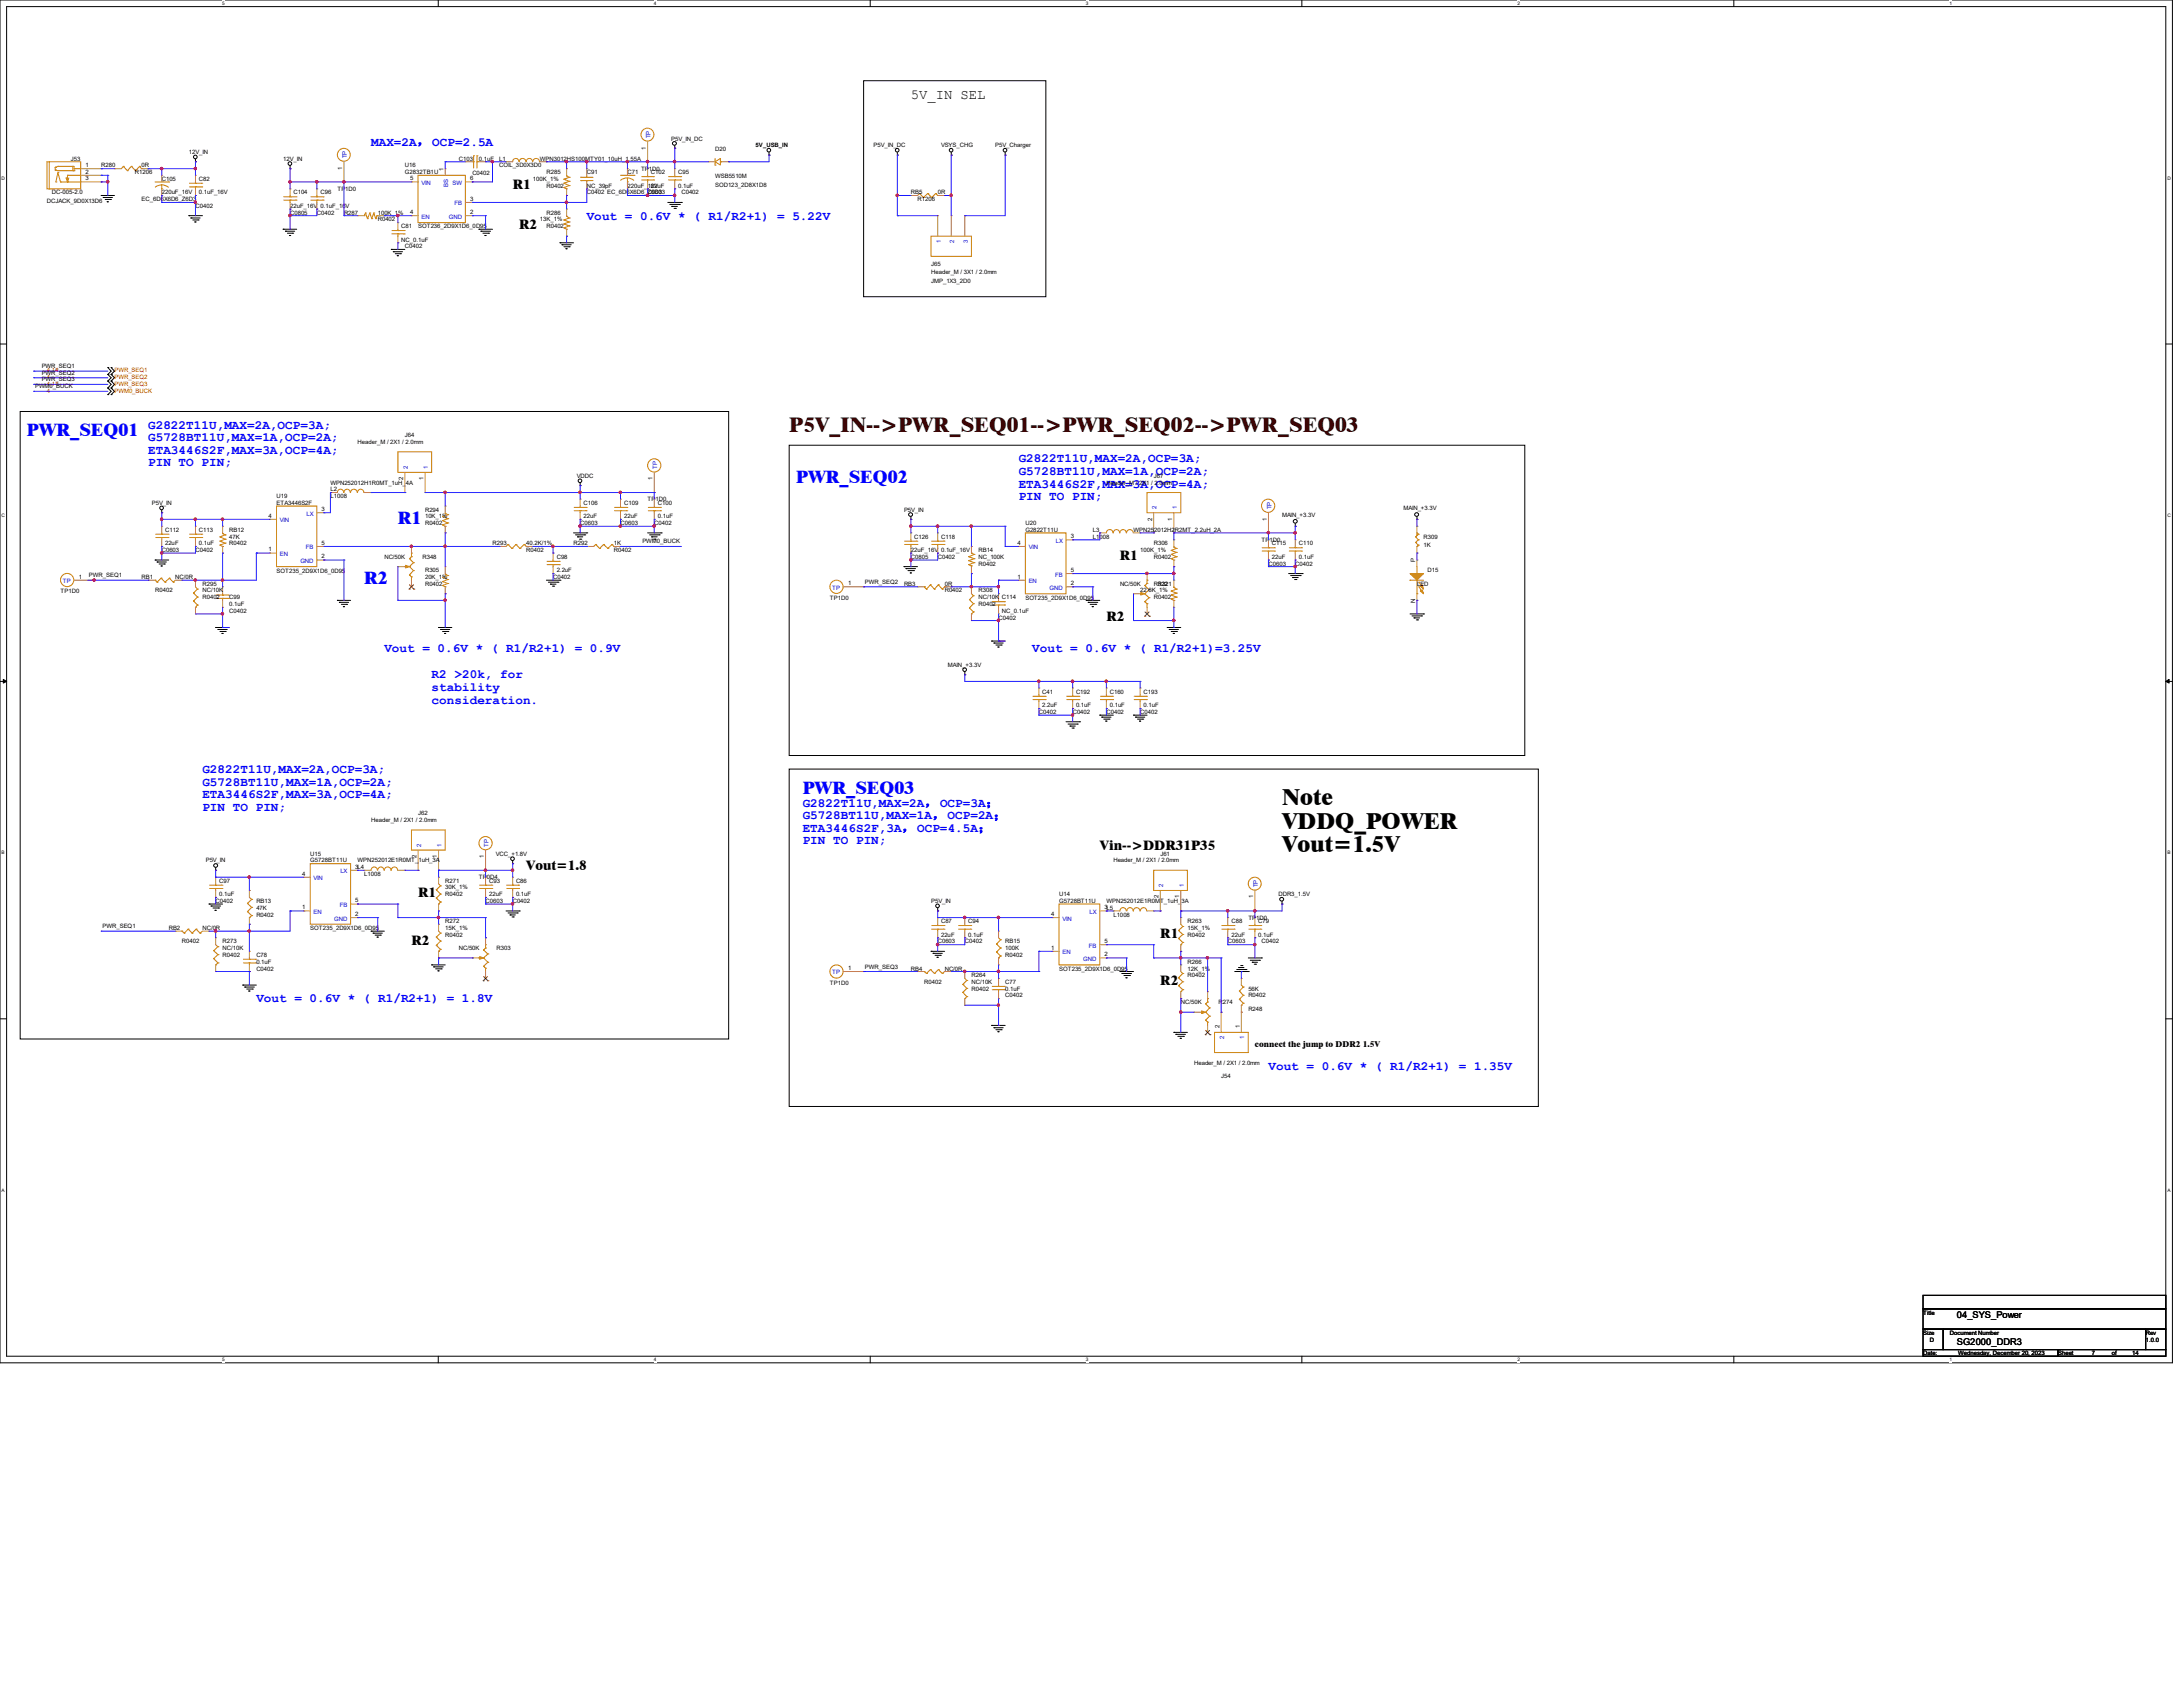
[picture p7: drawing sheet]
<svg xmlns="http://www.w3.org/2000/svg" width="279mm" height="216mm" viewBox="0 0 279 216" stroke-linecap="round" stroke-linejoin="round" font-family="sans-serif">
<defs><g id="words">
<g font-size="3">
<text x="164.1" y="103.1">Note</text>
<text x="164.1" y="106.1">VDDQ_POWER</text>
<text x="164.1" y="109.1">Vout=1.5V</text>
</g>
<text font-size="2.8" fill="#400000" x="101" y="55.3">P5V_IN--&gt;PWR_SEQ01--&gt;PWR_SEQ02--&gt;PWR_SEQ03</text>
<g font-size="2.3" fill="#00f">
<text x="3.4" y="55.8">PWR_SEQ01</text>
<text x="101.9" y="61.8">PWR_SEQ02</text>
<text x="50.9" y="67">R1</text>
<text x="46.6" y="74.8">R2</text>
<text x="102.7" y="101.6">PWR_SEQ03</text>
</g>
<g font-size="1.8">
<text x="116.6" y="12.6">5V_IN SEL</text>
<text x="65.6" y="24.2">R1</text>
<text x="66.5" y="29.3">R2</text>
<text x="143.3" y="71.7">R1</text>
<text x="141.6" y="79.5">R2</text>
<text x="67.4" y="111.4">Vout=1.8</text>
<text x="140.8" y="108.8">Vin--&gt;DDR31P35</text>
<text x="53.5" y="114.9">R1</text>
<text x="52.7" y="120.9">R2</text>
<text x="148.5" y="120">R1</text>
<text x="148.5" y="126.1">R2</text>
</g>
<g font-size="1.6" fill="#00f">
<text x="47.5" y="18.6">MAX=2A，OCP=2.5A</text>
<text x="75.1" y="28.1">Vout = 0.6V * ( R1/R2+1) = 5.22V</text>
<text x="19" y="54.9">G2822T11U,MAX=2A,OCP=3A;</text>
<text x="19" y="56.5">G5728BT11U,MAX=1A,OCP=2A;</text>
<text x="19" y="58.1">ETA3446S2F,MAX=3A,OCP=4A;</text>
<text x="19" y="59.7">PIN TO PIN;</text>
<text x="130.4" y="59.2">G2822T11U,MAX=2A,OCP=3A;</text>
<text x="130.4" y="60.8">G5728BT11U,MAX=1A,OCP=2A;</text>
<text x="130.4" y="62.4">ETA3446S2F,MAX=3A,OCP=4A;</text>
<text x="130.4" y="64">PIN TO PIN;</text>
<text x="49.2" y="83.4">Vout = 0.6V * ( R1/R2+1) = 0.9V</text>
<text x="132.1" y="83.4">Vout = 0.6V * ( R1/R2+1)=3.25V</text>
<text x="55.2" y="86.8">R2 &gt;20k, for</text>
<text x="55.2" y="88.4">stability</text>
<text x="55.2" y="90">consideration.</text>
<text x="25.9" y="98.9">G2822T11U,MAX=2A,OCP=3A;</text>
<text x="25.9" y="100.5">G5728BT11U,MAX=1A,OCP=2A;</text>
<text x="25.9" y="102.2">ETA3446S2F,MAX=3A,OCP=4A;</text>
<text x="25.9" y="103.8">PIN TO PIN;</text>
<text x="102.7" y="103.3">G2822T11U,MAX=2A，OCP=3A；</text>
<text x="102.7" y="104.9">G5728BT11U,MAX=1A，OCP=2A；</text>
<text x="102.7" y="106.5">ETA3446S2F,3A，OCP=4.5A；</text>
<text x="102.7" y="108.1">PIN TO PIN;</text>
<text x="32.8" y="128.3">Vout = 0.6V * ( R1/R2+1) = 1.8V</text>
<text x="162.3" y="136.9">Vout = 0.6V * ( R1/R2+1) = 1.35V</text>
</g>
<g font-size="1.2">
<text x="250.4" y="172.1">SG2000_DDR3</text>
<text x="250.4" y="168.6">04_SYS_Power</text>
</g>
<text font-size="1.1" x="160.6" y="134">connect the jump to DDR2 1.5V</text>
<g font-size=".8" fill="#00c">
<text x="83.3" y="17.7" transform="rotate(-90 83.3 17.7)">TP</text>
<text x="44.4" y="20.3" transform="rotate(-90 44.4 20.3)">TP</text>
<text x="53.9" y="23.7">VIN</text>
<text x="57.4" y="23.9" transform="rotate(-90 57.4 23.9)">BS</text>
<text x="57.9" y="23.7">SW</text>
<text x="53.9" y="28">EN</text>
<text x="57.4" y="28">GND</text>
<text x="58.2" y="26.3">FB</text>
<text x="120.4" y="31.1" transform="rotate(-90 120.4 31.1)">1</text>
<text x="122.1" y="31.1" transform="rotate(-90 122.1 31.1)">2</text>
<text x="123.9" y="31.1" transform="rotate(-90 123.9 31.1)">3</text>
<text x="39.2" y="66">LX</text>
<text x="52.2" y="60" transform="rotate(-90 52.2 60)">2</text>
<text x="54.8" y="60" transform="rotate(-90 54.8 60)">1</text>
<text x="84.1" y="60" transform="rotate(-90 84.1 60)">TP</text>
<text x="148" y="65.2" transform="rotate(-90 148 65.2)">2</text>
<text x="150.6" y="65.2" transform="rotate(-90 150.6 65.2)">1</text>
<text x="162.7" y="65.2" transform="rotate(-90 162.7 65.2)">TP</text>
<text x="35.8" y="71.2">EN</text>
<text x="35.8" y="66.8">VIN</text>
<text x="39.2" y="70.3">FB</text>
<text x="131.7" y="70.3">VIN</text>
<text x="135.1" y="69.5">LX</text>
<text x="8" y="74.6">TP</text>
<text x="38.4" y="72.1">GND</text>
<text x="106.5" y="75.5">TP</text>
<text x="131.7" y="74.6">EN</text>
<text x="134.3" y="75.5">GND</text>
<text x="135.1" y="73.8">FB</text>
<text x="40.1" y="112.6">VIN</text>
<text x="43.6" y="111.8">LX</text>
<text x="53.9" y="108.4" transform="rotate(-90 53.9 108.4)">2</text>
<text x="56.5" y="108.4" transform="rotate(-90 56.5 108.4)">1</text>
<text x="62.5" y="108.4" transform="rotate(-90 62.5 108.4)">TP</text>
<text x="148.9" y="113.5" transform="rotate(-90 148.9 113.5)">2</text>
<text x="151.5" y="113.5" transform="rotate(-90 151.5 113.5)">1</text>
<text x="161" y="113.5" transform="rotate(-90 161 113.5)">TP</text>
<text x="40.1" y="117">EN</text>
<text x="42.8" y="117.8">GND</text>
<text x="43.5" y="116.1">FB</text>
<text x="136" y="117.8">VIN</text>
<text x="139.5" y="117">LX</text>
<text x="106.5" y="124.7">TP</text>
<text x="136" y="122.1">EN</text>
<text x="138.6" y="123">GND</text>
<text x="139.4" y="121.3">FB</text>
<text x="156.7" y="133" transform="rotate(-90 156.7 133)">2</text>
<text x="159.3" y="133" transform="rotate(-90 159.3 133)">1</text>
</g>
<g font-size=".8">
<text x="85.9" y="18">P5V_IN_DC</text>
<text x="9.1" y="20.6">J53</text>
<text x="10.9" y="21.4">1</text>
<text x="10.9" y="22.2">2</text>
<text x="10.9" y="23.1">3</text>
<text x="13" y="21.4">R280</text>
<text x="17.3" y="22.3">R1206</text>
<text x="18.1" y="21.4">0R</text>
<text x="20.7" y="23.2">C105</text>
<text x="24.2" y="19.7">12V_IN</text>
<text x="25.4" y="23.2">C82</text>
<text x="36.2" y="20.6">12V_IN</text>
<text x="43.8" y="21.7" transform="rotate(-90 43.8 21.7)">1</text>
<text x="51.8" y="21.4">U16</text>
<text x="51.8" y="22.3">G2832TB1U</text>
<text x="52.5" y="23.1">5</text>
<text x="56.8" y="21.8" transform="rotate(-90 56.8 21.8)">1</text>
<text x="58.7" y="20.6">C103</text>
<text x="60.2" y="23.1">6</text>
<text x="60.5" y="22.4">C0402</text>
<text x="61.3" y="20.6">0.1uF</text>
<text x="63.9" y="20.6">L1</text>
<text x="63.9" y="21.4">COIL_3D0X3D0</text>
<text x="68.2" y="23.2">100K_1%</text>
<text x="69.1" y="20.6">WPN3012HS100MTY01_10uH_1.55A</text>
<text x="69.9" y="22.3">R285</text>
<text x="75.1" y="22.3">C91</text>
<text x="80.3" y="22.3">C71</text>
<text x="82" y="21.8">TP1D0</text>
<text x="82.7" y="19.1" transform="rotate(-90 82.7 19.1)">1</text>
<text x="83.3" y="22.3">C102</text>
<text x="86.8" y="22.3">C95</text>
<text x="91.5" y="19.3">D20</text>
<text x="91.5" y="22.8">WSB5510M</text>
<text x="91.5" y="23.9">SOD123_2D8X1D8</text>
<text x="96.7" y="18.8">5V_USB_IN</text>
<text x="111.8" y="18.8">P5V_IN_DC</text>
<text x="120.4" y="18.8">VSYS_CHG</text>
<text x="127.4" y="18.8">P5V_Charger</text>
<text x="6" y="26">DCJACK_9D0X13D6</text>
<text x="6.6" y="24.9">DC-005-2.0</text>
<text x="18.1" y="25.7">EC_6D6X6D6_Z6D3</text>
<text x="20.7" y="24.9">220uF_16V</text>
<text x="25" y="26.6">C0402</text>
<text x="25.4" y="24.9">0.1uF_16V</text>
<text x="37.1" y="26.6">22uF_16V 0.1uF_16V</text>
<text x="37.1" y="27.5">C0805</text>
<text x="37.6" y="24.9">C104</text>
<text x="40.6" y="27.5">C0402</text>
<text x="41" y="24.9">C96</text>
<text x="43.2" y="24.5">TP1D0</text>
<text x="44" y="27.5">R287</text>
<text x="48.3" y="28.3">R0402</text>
<text x="48.3" y="27.5">100K_1%</text>
<text x="51.4" y="29.2">C81</text>
<text x="52.5" y="27.4">4</text>
<text x="53.5" y="29.2">SOT236_2D9X1D6_0D95</text>
<text x="60.2" y="27.4">2</text>
<text x="60.2" y="25.7">3</text>
<text x="69.1" y="28.3">13K_1%</text>
<text x="69.9" y="27.5">R286</text>
<text x="69.9" y="29.2">R0402</text>
<text x="69.9" y="24">R0402</text>
<text x="75.1" y="24">NC_39pF</text>
<text x="75.1" y="24.9">C0402 EC_6D6X6D6_Z6D3</text>
<text x="80.3" y="24">220uF_16V</text>
<text x="82.9" y="24.9">C0603</text>
<text x="83.3" y="24">22uF</text>
<text x="86.8" y="24">0.1uF</text>
<text x="87.2" y="24.9">C0402</text>
<text x="116.6" y="24.9">RB5</text>
<text x="117.4" y="25.7">R1206</text>
<text x="120" y="24.9">0R</text>
<text x="51.4" y="30.9">NC_0.1uF</text>
<text x="51.8" y="31.8">C0402</text>
<text x="119.2" y="34">J65</text>
<text x="119.2" y="35.1">Header_M / 3X1 / 2.0mm</text>
<text x="119.2" y="36.2">JMP_1X3_2D0</text>
<text x="5.3" y="47.1">PWR_SEQ1</text>
<text x="5.3" y="48">PWR_SEQ2</text>
<text x="4.5" y="49.7">PWM0_BUCK</text>
<text x="5.3" y="48.8">PWR_SEQ3</text>
<text x="45.8" y="56.9">Header_M / 2X1 / 2.0mm</text>
<text x="51.8" y="56">J64</text>
<text x="19.4" y="64.6">P5V_IN</text>
<text x="35.4" y="63.8">U19</text>
<text x="35.4" y="64.6">ETA3446S2F</text>
<text x="41.2" y="65.4">3</text>
<text x="42.3" y="62.9">L2</text>
<text x="42.3" y="62">WPN252012H1R0MT_1uH_4A</text>
<text x="42.3" y="63.8">L1008</text>
<text x="51.6" y="61.5" transform="rotate(-90 51.6 61.5)">2</text>
<text x="54.2" y="61.5" transform="rotate(-90 54.2 61.5)">1</text>
<text x="54.4" y="65.5">R294</text>
<text x="73.8" y="61.2">VDDC</text>
<text x="74.7" y="64.6">C106</text>
<text x="79.9" y="64.6">C109</text>
<text x="82.9" y="64.2">TP1D0</text>
<text x="83.5" y="61.5" transform="rotate(-90 83.5 61.5)">1</text>
<text x="84.2" y="64.6">C100</text>
<text x="115.7" y="65.5">P5V_IN</text>
<text x="141.6" y="62">Header_M / 2X1 / 2.0mm</text>
<text x="147.7" y="61.2">J67</text>
<text x="179.6" y="65.3">MAIN_+3.3V</text>
<text x="20.7" y="70.7">C0603</text>
<text x="21.1" y="68.1">C112</text>
<text x="21.1" y="69.8">22uF</text>
<text x="25" y="70.7">C0402</text>
<text x="25.4" y="68.1">C113</text>
<text x="25.4" y="69.8">0.1uF</text>
<text x="29.3" y="68.1">RB12</text>
<text x="29.3" y="68.9">47K</text>
<text x="29.3" y="69.8">R0402</text>
<text x="34.4" y="70.6">1</text>
<text x="34.4" y="66.3">4</text>
<text x="41.2" y="71.5">2</text>
<text x="41.2" y="69.7">5</text>
<text x="49.2" y="71.5">NC/50K</text>
<text x="54.1" y="71.5">R348</text>
<text x="54.4" y="66.3">10K_1%</text>
<text x="54.4" y="67.2">R0402</text>
<text x="63" y="69.8">R293</text>
<text x="67.4" y="70.7">R0402</text>
<text x="67.4" y="69.8">40.2K/1%</text>
<text x="71.3" y="71.5">C98</text>
<text x="73.4" y="69.8">R292</text>
<text x="74.3" y="67.2">C0603</text>
<text x="74.7" y="66.3">22uF</text>
<text x="78.6" y="69.8">1K</text>
<text x="78.6" y="70.7">R0402</text>
<text x="79.4" y="67.2">C0603</text>
<text x="79.9" y="66.3">22uF</text>
<text x="82.2" y="69.6">PWM0_BUCK</text>
<text x="83.7" y="67.2">C0402</text>
<text x="84.2" y="66.3">0.1uF</text>
<text x="116.6" y="70.7">22uF_16V 0.1uF_16V</text>
<text x="116.6" y="71.5">C0805</text>
<text x="117" y="68.9">C126</text>
<text x="120" y="71.5">C0402</text>
<text x="120.4" y="68.9">C118</text>
<text x="125.2" y="70.7">RB14</text>
<text x="125.2" y="71.5">NC_100K</text>
<text x="130.2" y="69.7">4</text>
<text x="131.2" y="67.2">U20</text>
<text x="131.2" y="68.1">G2822T11U</text>
<text x="137" y="68.9">3</text>
<text x="139.9" y="68.1">L3</text>
<text x="139.9" y="68.9">L1008</text>
<text x="145.1" y="68.1">WPN252012H2R2MT_2.2uH_2A</text>
<text x="145.9" y="70.7">100K_1%</text>
<text x="147.4" y="66.6" transform="rotate(-90 147.4 66.6)">2</text>
<text x="147.7" y="69.8">R306</text>
<text x="147.7" y="71.5">R0402</text>
<text x="150" y="66.6" transform="rotate(-90 150 66.6)">1</text>
<text x="161.5" y="69.3">TP1D0</text>
<text x="162.1" y="66.6" transform="rotate(-90 162.1 66.6)">1</text>
<text x="162.8" y="69.8">C115</text>
<text x="162.8" y="71.5">22uF</text>
<text x="164.1" y="66.2">MAIN_+3.3V</text>
<text x="166.3" y="69.8">C110</text>
<text x="166.3" y="71.5">0.1uF</text>
<text x="181.1" y="71.9" transform="rotate(-90 181.1 71.9)">P</text>
<text x="182.2" y="68.9">R309</text>
<text x="182.2" y="70">1K</text>
<text x="7.7" y="75.9">TP1D0</text>
<text x="10.1" y="74">1</text>
<text x="11.4" y="73.9">PWR_SEQ1</text>
<text x="18.1" y="74.1">RB1</text>
<text x="19.9" y="75.8">R0402</text>
<text x="22.4" y="74.1">NC/0R</text>
<text x="25.9" y="75">R295</text>
<text x="25.9" y="75.8">NC/10K</text>
<text x="25.9" y="76.7">R0402</text>
<text x="29.3" y="76.7">C99</text>
<text x="29.3" y="77.6">0.1uF</text>
<text x="35.4" y="73.3">SOT235_2D9X1D6_0D95</text>
<text x="54.4" y="73.2">R305</text>
<text x="54.4" y="74.1">20K_1%</text>
<text x="54.4" y="75">R0402</text>
<text x="70.8" y="74.1">C0402</text>
<text x="71.3" y="73.2">2.2uF</text>
<text x="106.2" y="76.8">TP1D0</text>
<text x="108.5" y="74.9">1</text>
<text x="110.7" y="74.7">PWR_SEQ2</text>
<text x="115.7" y="75">RB3</text>
<text x="120.9" y="75.8">R0402</text>
<text x="120.9" y="75">0R</text>
<text x="125.2" y="75.8">R308</text>
<text x="125.2" y="76.7">NC/10K C114</text>
<text x="125.2" y="77.6">R0402</text>
<text x="125.2" y="72.4">R0402</text>
<text x="130.2" y="74">1</text>
<text x="131.2" y="76.8">SOT235_2D9X1D6_0D95</text>
<text x="137" y="74.9">2</text>
<text x="137" y="73.2">5</text>
<text x="143.3" y="75">NC/50K</text>
<text x="145.9" y="75.8">22.6K_1%</text>
<text x="147.7" y="75">R322</text>
<text x="147.7" y="76.7">R0402</text>
<text x="148.2" y="75">R321</text>
<text x="162.4" y="72.4">C0603</text>
<text x="165.8" y="72.4">C0402</text>
<text x="181.1" y="77.1" transform="rotate(-90 181.1 77.1)">N</text>
<text x="181.4" y="75">LED</text>
<text x="182.7" y="73.2">D15</text>
<text x="29.3" y="78.4">C0402</text>
<text x="127.8" y="79.3">C0402</text>
<text x="128.2" y="78.4">NC_0.1uF</text>
<text x="121.3" y="85.3">MAIN_+3.3V</text>
<text x="133.4" y="88.8">C41</text>
<text x="137.7" y="88.8">C192</text>
<text x="142" y="88.8">C160</text>
<text x="146.4" y="88.8">C193</text>
<text x="133" y="91.4">C0402</text>
<text x="133.4" y="90.5">2.2uF</text>
<text x="137.3" y="91.4">C0402</text>
<text x="137.7" y="90.5">0.1uF</text>
<text x="141.6" y="91.4">C0402</text>
<text x="142" y="90.5">0.1uF</text>
<text x="145.9" y="91.4">C0402</text>
<text x="146.4" y="90.5">0.1uF</text>
<text x="47.5" y="105.2">Header_M / 2X1 / 2.0mm</text>
<text x="53.5" y="104.4">J62</text>
<text x="26.3" y="110.4">P5V_IN</text>
<text x="28.1" y="113">C97</text>
<text x="38.7" y="112.1">4</text>
<text x="39.7" y="109.5">U15</text>
<text x="39.7" y="110.4">G5728BT11U</text>
<text x="45.5" y="111.2">3L4</text>
<text x="45.8" y="110.4">WPN252012E1R0MT_1uH_3A</text>
<text x="46.6" y="112.1">L1008</text>
<text x="53.3" y="109.8" transform="rotate(-90 53.3 109.8)">2</text>
<text x="55.9" y="109.8" transform="rotate(-90 55.9 109.8)">1</text>
<text x="57" y="113">R271</text>
<text x="57" y="113.8">30K_1%</text>
<text x="61.3" y="112.5">TP0D4</text>
<text x="61.9" y="109.8" transform="rotate(-90 61.9 109.8)">1</text>
<text x="62.6" y="113">C93</text>
<text x="63.5" y="109.5">VCC_+1.8V</text>
<text x="66" y="113">C86</text>
<text x="142.5" y="110.4">Header_M / 2X1 / 2.0mm</text>
<text x="148.5" y="109.5">J61</text>
<text x="13.1" y="118.8">PWR_SEQ1</text>
<text x="21.6" y="119">RB2</text>
<text x="25.9" y="119">NC/0R</text>
<text x="27.6" y="115.6">C0402</text>
<text x="28.1" y="114.7">0.1uF</text>
<text x="32.8" y="115.6">RB13</text>
<text x="32.8" y="116.4">47K</text>
<text x="32.8" y="117.3">R0402</text>
<text x="38.7" y="116.4">1</text>
<text x="39.7" y="119.1">SOT235_2D9X1D6_0D95</text>
<text x="45.5" y="117.2">2</text>
<text x="45.5" y="115.5">5</text>
<text x="57" y="114.7">R0402</text>
<text x="57" y="118.2">R272</text>
<text x="57" y="119">15K_1%</text>
<text x="57" y="119.9">R0402</text>
<text x="62.1" y="115.6">C0603</text>
<text x="62.6" y="114.7">22uF</text>
<text x="65.6" y="115.6">C0402</text>
<text x="66" y="114.7">0.1uF</text>
<text x="119.2" y="115.6">P5V_IN</text>
<text x="120.4" y="118.2">C87</text>
<text x="120.4" y="119.9">22uF</text>
<text x="123.9" y="118.2">C94</text>
<text x="123.9" y="119.9">0.1uF</text>
<text x="134.5" y="117.2">4</text>
<text x="135.6" y="114.7">U14</text>
<text x="135.6" y="115.6">G5728BT11U</text>
<text x="141.4" y="116.4">3L5</text>
<text x="141.6" y="115.6">WPN252012E1R0MT_1uH_3A</text>
<text x="142.5" y="117.3">L1008</text>
<text x="148.3" y="115" transform="rotate(-90 148.3 115)">2</text>
<text x="150.9" y="115" transform="rotate(-90 150.9 115)">1</text>
<text x="152" y="118.2">R263</text>
<text x="152" y="119">15K_1%</text>
<text x="152" y="119.9">R0402</text>
<text x="157.6" y="118.2">C88</text>
<text x="157.6" y="119.9">22uF</text>
<text x="159.8" y="117.7">TP1D0</text>
<text x="160.4" y="115" transform="rotate(-90 160.4 115)">1</text>
<text x="161" y="118.2">C79</text>
<text x="161" y="119.9">0.1uF</text>
<text x="163.6" y="114.7">DDR3_1.5V</text>
<text x="23.3" y="120.7">R0402</text>
<text x="28.5" y="120.7">R273</text>
<text x="28.5" y="121.6">NC/10K</text>
<text x="28.5" y="122.5">R0402</text>
<text x="32.8" y="122.5">C78</text>
<text x="32.8" y="123.3">0.1uF</text>
<text x="32.8" y="124.2">C0402</text>
<text x="58.7" y="121.6">NC/50K</text>
<text x="63.5" y="121.6">R303</text>
<text x="108.5" y="124.1">1</text>
<text x="110.7" y="124">PWR_SEQ3</text>
<text x="116.6" y="124.2">RB4</text>
<text x="118.3" y="125.9">R0402</text>
<text x="120" y="120.7">C0603</text>
<text x="120.9" y="124.2">NC/0R</text>
<text x="123.5" y="120.7">C0402</text>
<text x="124.3" y="125.1">R264</text>
<text x="124.3" y="125.9">NC/10K</text>
<text x="128.7" y="125.9">C77</text>
<text x="128.7" y="120.7">RB15</text>
<text x="128.7" y="121.6">100K</text>
<text x="128.7" y="122.5">R0402</text>
<text x="134.5" y="121.5">1</text>
<text x="135.6" y="124.3">SOT235_2D9X1D6_0D95</text>
<text x="141.4" y="122.4">2</text>
<text x="141.4" y="120.7">5</text>
<text x="152" y="123.3">R266</text>
<text x="152" y="124.2">12K_1%</text>
<text x="152" y="125.1">R0402</text>
<text x="157.1" y="120.7">C0603</text>
<text x="161.5" y="120.7">C0402</text>
<text x="106.2" y="126">TP1D0</text>
<text x="124.3" y="126.8">R0402</text>
<text x="128.7" y="126.8">0.1uF</text>
<text x="128.7" y="127.6">C0402</text>
<text x="151.1" y="128.5">NC/50K</text>
<text x="156" y="128.5">R274</text>
<text x="156.1" y="131.5" transform="rotate(-90 156.1 131.5)">2</text>
<text x="158.7" y="131.5" transform="rotate(-90 158.7 131.5)">1</text>
<text x="159.8" y="129.4">R248</text>
<text x="159.8" y="126.8">56K</text>
<text x="159.8" y="127.6">R0402</text>
<text x="152.8" y="136.3">Header_M / 2X1 / 2.0mm</text>
<text x="156.3" y="138">J54</text>
<text x="246.1" y="168.2">Title</text>
<text x="246.1" y="170.8">Size</text>
<text x="246.1" y="173.4">Date:</text>
<text x="247" y="171.7">D</text>
<text x="249.6" y="170.8">Document Number</text>
<text x="250.6" y="173.4">Wednesday, December 20, 2023</text>
<text x="263.4" y="173.4">Sheet</text>
<text x="267.7" y="173.4">7</text>
<text x="270.3" y="173.4">of</text>
<text x="272.9" y="173.4">14</text>
<text x="274.6" y="170.8">Rev</text>
<text x="274.6" y="171.7">1.0.0</text>
</g>
<g font-size=".8" fill="#f00">
<text x="6" y="47.7">4,14</text>
<text x="14.6" y="47.7">PWR_SEQ1</text>
<text x="6" y="48.6">4</text>
<text x="6" y="49.4">4,14</text>
<text x="6" y="50.3">4</text>
<text x="14.6" y="48.6">PWR_SEQ2</text>
<text x="14.6" y="49.4">PWR_SEQ3</text>
<text x="14.6" y="50.3">PWM0_BUCK</text>
</g>
<g font-size=".6">
<text x="28.4" y=".6">5</text>
<text x="83.7" y=".6">4</text>
<text x="139" y=".6">3</text>
<text x="194.2" y=".6">2</text>
<text x="249.5" y=".6">1</text>
<text x=".2" y="23">D</text>
<text x="277.4" y="23">D</text>
<text x=".2" y="66.2">C</text>
<text x="277.4" y="66.2">C</text>
<text x=".2" y="109.3">B</text>
<text x="277.4" y="109.3">B</text>
<text x=".2" y="152.5">A</text>
<text x="277.4" y="152.5">A</text>
<text x="28.4" y="174.2">5</text>
<text x="83.7" y="174.2">4</text>
<text x="139" y="174.2">3</text>
<text x="194.2" y="174.2">2</text>
<text x="249.5" y="174.2">1</text>
</g>
</g></defs>
<path d="M0 0h278v174.4h-278zM.8 .8h276.4v172.8h-276.4z" fill="none" stroke="#000" stroke-width=".13"/>
<g fill="#fff">
<path d="M28.4 .1h.3v.7h-.3z"/>
<path d="M28.4 173.7h.3v.6h-.3z"/>
</g>
<path d="M56.1 0v.8M56.1 173.6v.8" fill="none" stroke="#000" stroke-width=".13"/>
<g fill="#fff">
<path d="M83.7 .1h.3v.7h-.3z"/>
<path d="M83.7 173.7h.3v.6h-.3z"/>
</g>
<path d="M111.4 0v.8M111.4 173.6v.8" fill="none" stroke="#000" stroke-width=".13"/>
<g fill="#fff">
<path d="M139 .1h.3v.7h-.3z"/>
<path d="M139 173.7h.3v.6h-.3z"/>
</g>
<path d="M166.6 0v.8M166.6 173.6v.8" fill="none" stroke="#000" stroke-width=".13"/>
<g fill="#fff">
<path d="M194.2 .1h.3v.7h-.3z"/>
<path d="M194.2 173.7h.3v.6h-.3z"/>
</g>
<path d="M221.9 0v.8M221.9 173.6v.8" fill="none" stroke="#000" stroke-width=".13"/>
<g fill="#fff">
<path d="M249.5 .1h.3v.7h-.3z"/>
<path d="M249.5 173.7h.3v.6h-.3z"/>
<path d="M.2 22.4h.4v.7h-.4z"/>
<path d="M277.4 22.4h.4v.7h-.4z"/>
<path d="M.2 65.6h.4v.7h-.4z"/>
<path d="M277.4 65.6h.4v.7h-.4z"/>
</g>
<path d="M0 44h.8M277.2 44h.8" fill="none" stroke="#000" stroke-width=".13"/>
<g fill="#fff">
<path d="M.2 108.8h.4v.7h-.4z"/>
<path d="M277.4 108.8h.4v.7h-.4z"/>
</g>
<path d="M0 87.2h.8M277.2 87.2h.8" fill="none" stroke="#000" stroke-width=".13"/>
<path d="M.4 87l.4 .2-.4 .2zM277.2 87.2l.4-.2v.4z" fill="#000" stroke="#000" stroke-width=".13"/>
<g fill="#fff">
<path d="M.2 152h.4v.7h-.4z"/>
<path d="M277.4 152h.4v.7h-.4z"/>
</g>
<g fill="none" stroke="#000" stroke-width=".13">
<path d="M86.4 19h.1M86.4 18.6v.4M98.4 19.9h.1M98.4 19.5v.4M110.5 10.3h23.4v27.7h-23.4zM114.9 19.9h.1M114.9 19.5v.4M121.8 19.9h.1M121.8 19.5v.4M128.7 19.9h.1M128.7 19.5v.4M13 25h.1"/>
<path d="M13 25h1.6M13.2 25.3h.1M13.2 25.3h1.2M13.5 25.5h.6M13.7 25.8h.1M13.7 25.8h.2M14.1 25.5h.1M24.2 27.6h.1M24.2 27.6h1.7M24.4 27.9h.1M24.4 27.9h1.2M24.7 28.2h.7"/>
<path d="M24.9 28.4h.1M24.9 28.4h.2M25 20.7h.1M25 20.4v.3M25.4 28.2h.1M36.2 29.3h.1M36.2 29.3h1.8M36.5 29.6h.1M36.5 29.6h1.2M36.8 29.8h.7M37 30.1h.1M37 30.1h.2"/>
<path d="M37.1 21.6h.1M37.1 21.2v.4M37.5 29.8h.1M50.1 31.9h.1M50.1 31.9h1.7M50.3 32.2h.1M50.3 32.2h1.2M50.6 32.5h.7M50.8 32.7h.1M50.8 32.7h.2M51.3 32.5h.1M61.3 29.3h.1"/>
<path d="M61.3 29.3h1.7M61.6 29.6h.1M61.6 29.6h1.2M61.8 29.8h.7M62.1 30.1h.1M62.5 29.8h.1M71.7 31.1h.1M71.7 31.1h1.7M71.9 31.3h.1M71.9 31.3h1.2M72.2 31.6h.7M72.4 31.8h.1"/>
<path d="M72.4 31.8h.2M72.9 31.6h.1M85.5 25.9h1.7M85.7 26.2h1.3M86 26.4h.1M86 26.4h.7M86.3 26.7h.1M86.4 26.7h.1M87 26.2h.1M87.2 25.9h.1M2.6 52.7h90.7v80.3h-90.7zM13.8 47.9h.1"/>
<path d="M13.8 47h.1M13.8 48.8h.1M13.8 49.7h.1M13.8 50.5h.1M13.8 47l.4 .5-.4 .4M13.8 47.9l.4 .4-.4 .5M13.8 48.8l.4 .4-.4 .5M13.8 49.7l.4 .4-.4 .4M14.2 47.9h.1M14.2 47h.1M14.2 48.8h.1M14.2 49.7h.1"/>
<path d="M14.2 50.5h.1M14.2 47l.4 .5-.4 .4M14.2 47.9l.4 .4-.4 .5M14.2 48.8l.4 .4-.4 .5M14.2 49.7l.4 .4-.4 .4M101 57h94.2v39.7h-94.2zM19.9 71.7h.1M19.9 71.7h1.7M20.1 71.9h.1M20.1 71.9h1.2M20.4 72.2h.6M20.6 72.4h.1"/>
<path d="M20.6 72.4h.2M20.7 65.6h.1M20.7 65.3v.3M21 72.2h.1M43.2 76.8h.1M43.2 76.8h1.7M43.4 77.1h.1M43.4 77.1h1.2M43.7 77.3h.7M43.9 77.6h.1M43.9 77.6h.2M44.4 77.3h.1"/>
<path d="M69.9 74.3h1.8M70.2 74.5h1.2M70.4 74.8h.1M70.4 74.8h.8M70.7 75h.2M70.9 75h.1M71.4 74.5h.1M71.7 74.3h.1M73.4 68.2h1.7M73.7 68.5h1.1M73.9 68.7h.1M73.9 68.7h.7"/>
<path d="M74.2 69h.1M74.3 62.1h.1M74.3 61.8v.3M74.3 69h.1M74.8 68.5h.1M75.1 68.2h.1M82.9 68.2h1.7M83.1 68.5h1.3M83.4 68.7h.1M83.4 68.7h.7M83.7 69h.1M83.8 69h.1"/>
<path d="M84.4 68.5h.1M84.6 68.2h.1M115.7 72.5h.1M115.7 72.5h1.7M116 72.8h.1M116 72.8h1.2M116.2 73h.7M116.5 73.3h.1M116.5 73.3h.2M116.6 66.5h.1M116.6 66.1v.4M116.9 73h.1"/>
<path d="M139 76.8h.1M139 76.8h1.8M139.3 77.1h.1M139.3 77.1h1.2M139.5 77.3h.8M139.8 77.6h.1M139.8 77.6h.2M140.3 77.3h.1M164.9 73.4h1.8M165.2 73.7h1.2M165.4 73.9h.1M165.4 73.9h.8"/>
<path d="M165.7 74.2h.2M165.8 67.4h.1M165.8 67v.4M165.9 74.2h.1M166.4 73.7h.1M166.7 73.4h.1M180.5 78.6h1.7M180.7 78.8h1.2M181 79.1h.1M181 79.1h.7M181.3 79.3h.1M181.4 66.5h.1"/>
<path d="M181.4 66.1v.4M181.4 79.3h.1M181.9 78.8h.1M182.2 78.6h.1M27.6 80.3h.1M27.6 80.3h1.7M27.9 80.6h.1M27.9 80.6h1.2M28.2 80.8h.6M28.4 81.1h.1M28.4 81.1h.2M28.8 80.8h.1"/>
<path d="M56.1 80.3h.1M56.1 80.3h1.7M56.4 80.6h.1M56.4 80.6h1.2M56.6 80.8h.7M56.9 81.1h.1M56.9 81.1h.2M57.3 80.8h.1M101 98.4h95.9v43.2h-95.9zM123.5 86.4h.1M123.5 86v.4M126.9 82h.1"/>
<path d="M126.9 82h1.8M127.2 82.3h.1M127.2 82.3h1.2M127.5 82.5h.6M127.7 82.8h.1M127.7 82.8h.2M128.1 82.5h.1M136.4 92.4h1.8M136.7 92.7h1.2M136.9 92.9h.1M136.9 92.9h.7M137.2 93.2h.2"/>
<path d="M137.4 93.2h.1M137.9 92.7h.1M138.2 92.4h.1M140.8 91.5h.1M140.8 91.5h1.7M141 91.8h.1M141 91.8h1.2M141.3 92h.6M141.5 92.3h.1M141.5 92.3h.2M141.9 92h.1M145.1 91.5h.1"/>
<path d="M145.1 91.5h1.7M145.3 91.8h.1M145.3 91.8h1.2M145.6 92h.7M145.8 92.3h.1M145.8 92.3h.2M146.3 92h.1M149.4 80.3h.1M149.4 80.3h1.7M149.6 80.6h.1M149.6 80.6h1.2M149.9 80.8h.7"/>
<path d="M150.2 81.1h.1M150.6 80.8h.1M26.8 115.7h.1M26.8 115.7h1.7M27 116h.1M27 116h1.2M27.3 116.2h.7M27.5 116.5h.1M27.5 116.5h.2M27.6 111.4h.1M27.6 111v.4M28 116.2h.1"/>
<path d="M47.5 119.2h.1M47.5 119.2h1.7M47.8 119.4h.1M47.8 119.4h1.1M48 119.7h.7M48.3 119.9h.1M48.7 119.7h.1M64.8 116.6h1.7M65 116.8h1.2M65.3 117.1h.1M65.3 117.1h.7M65.5 117.3h.2"/>
<path d="M65.6 110.5h.1M65.6 110.2v.3M65.7 117.3h.1M66.2 116.8h.1M66.5 116.6h.1M120 116.6h.1M120 116.2v.4M164.1 115.7h.1M164.1 115.4v.3M0 130.4h.8M31.1 126.1h.1M31.1 126.1h1.7"/>
<path d="M31.3 126.3h.1M31.3 126.3h1.3M31.6 126.6h.7M31.8 126.8h.1M31.8 126.8h.2M32.3 126.6h.1M55.2 123.5h.1M55.2 123.5h1.8M55.5 123.7h.1M55.5 123.7h1.2M55.8 124h.7M56 124.2h.1"/>
<path d="M56 124.2h.2M56.5 124h.1M119.2 121.8h.1M119.2 121.8h1.7M119.4 122h.1M119.4 122h1.2M119.7 122.3h.7M119.9 122.5h.1M119.9 122.5h.2M120.4 122.3h.1M126.9 131.2h.1M126.9 131.2h1.8"/>
<path d="M127.2 131.5h.1M127.2 131.5h1.2M127.5 131.8h.6M127.7 132h.1M127.7 132h.2M128.1 131.8h.1M143.3 124.3h.1M143.3 124.3h1.8M143.6 124.6h.1M143.6 124.6h1.2M143.8 124.8h.8M144.1 125.1h.1"/>
<path d="M144.1 125.1h.2M144.6 124.8h.1M150.2 132.1h.1M150.2 132.1h1.8M150.5 132.4h.1M150.5 132.4h1.2M150.7 132.6h.8M151 132.9h.1M151 132.9h.2M151.5 132.6h.1M158 124.3h1.8M158.3 124.1h1.2"/>
<path d="M158.5 123.8h.1M158.5 123.8h.7M158.8 123.6h.2M159 123.6h.1M159.5 124.1h.1M159.8 124.3h.1M159.8 122.6h1.7M160 122.9h1.2M160.3 123.1h.1M160.3 123.1h.7M160.5 123.4h.2M160.7 123.4h.1"/>
<path d="M161.2 122.9h.1M161.5 122.6h.1M277.2 130.4h.8M246.1 165.8h31.1v1.7h-31.1zM246.1 167.5h31.1v2.6h-31.1zM246.1 170.1h2.6v2.6h-2.6zM246.1 172.7h17.3v.9h-17.3zM248.7 170.1h25.9v2.6h-25.9zM263.4 172.7h13.8v.9h-13.8zM274.6 170.1h2.6v2.6h-2.6z"/>
<circle cx="86.3" cy="18.4" r=".24"/>
<circle cx="98.4" cy="19.2" r=".23"/>
<circle cx="114.8" cy="19.2" r=".23"/>
<circle cx="121.7" cy="19.2" r=".23"/>
<circle cx="128.6" cy="19.2" r=".23"/>
<circle cx="25" cy="20.1" r=".23"/>
<circle cx="37.1" cy="20.9" r=".23"/>
<circle cx="20.7" cy="65" r=".23"/>
<circle cx="74.2" cy="61.5" r=".23"/>
<circle cx="116.6" cy="65.9" r=".24"/>
<circle cx="165.8" cy="66.7" r=".24"/>
<circle cx="181.3" cy="65.9" r=".24"/>
<circle cx="123.5" cy="85.7" r=".23"/>
<circle cx="27.6" cy="110.8" r=".24"/>
<circle cx="65.6" cy="109.9" r=".23"/>
<circle cx="120" cy="115.9" r=".23"/>
<circle cx="164.1" cy="115.1" r=".24"/>
</g>
<g fill="none" stroke="#cc8006" stroke-width=".13">
<path d="M60.6 19.9h.1M60.6 19.9v1.6M61 19.9h.1M61 19.9v1.6M6 20.7h4.3v3.5h-4.3zM6.3 24.2h.1M6.3 20.7v3.5M7.1 21.4h.1M7.1 21.8h.1M7.1 21.8h.3M7.1 21.4v.4M7.2 23.3h.1"/>
<path d="M7.4 22.1h.1M7.4 21.3h.1M7.4 21.8h.1M7.4 22.1l.3 1.2M7.4 22.1l-.2 1.2M7.4 21.3h2.1v.5M7.4 21.8h2.1M7.4 21.3l-.3 .1M7.7 23.3h.1M7.7 23.3h2.6M8.5 22.8h.1M8.5 22.8l.1 .5"/>
<path d="M8.6 22.4h.1M8.6 23.3h.1M8.6 22.4h1.7M8.6 22.4v.9M8.8 22.8l-.2 .5M9.3 21.3h.1M9.3 21.8h.1M9.3 21.3v.5M9.5 21.6h.1M9.5 21.8h.1M9.5 21.6h.8M15.8 21.3h.1"/>
<path d="M15.8 21.3l-.3 .3M15.8 21.3l.5 .5M16.3 21.8h.1M16.8 21.3h.1M16.8 21.3l-.5 .5M16.8 21.3l.6 .5M17.4 21.8h.1M17.9 21.3h.1M17.9 21.3l-.5 .5M17.9 21.3l.2 .3M18.1 21.6h.1M19.9 23.3h1.7"/>
<path d="M20.7 24.2h.1M20.7 23.7l.6 .1 .3 .2M20.7 23.7l-.6 .1-.2 .1M20.7 23.7v.5M21.6 23.3h.1M24.3 23.9h1.5M24.3 23.5h1.5M25 23.5h.1M25 23.9h.1M25 23.3v.2M25 23.9v.3M25.8 23.9h.1"/>
<path d="M25.8 23.5h.1M36.3 25.6h1.6M36.3 25.2h1.6M37.1 25.2h.1M37.1 25.6h.1M37.1 25v.2M37.1 25.6v.3M37.9 25.6h.1M37.9 25.2h.1M39.8 25.6h1.6M39.8 25.2h1.6M40.6 25.2h.1"/>
<path d="M40.6 25.6h.1M40.6 25v.2M40.6 25.6v.3M41.4 25.6h.1M41.4 25.2h.1M46.6 27.6h.1M46.8 27.3h.1M46.8 27.3l.2 .7M46.8 27.3l-.2 .3M47 28h.1M47.3 27.3h.1M47.3 27.3l.3 .7"/>
<path d="M47.3 27.3l-.3 .7M47.6 28h.1M47.8 27.3h.1M47.8 27.3l.3 .7M47.8 27.3l-.2 .7M48.1 28h.1M48.3 27.6h.1M48.3 27.6l-.2 .4M50.2 29.9h1.5M50.2 29.5h1.5M50.9 29.5h.1M50.9 29.9h.1"/>
<path d="M50.9 29.3v.2M50.9 29.9v.3M51.7 29.9h.1M51.7 29.5h.1M53.5 22.4h6.1v6.1h-6.1zM60.5 20.7h.1M60.6 20.7h.1M61 20.7h.1M61 20.7h.3M66.4 20.7a.4 .4 0 0 0-.4-.4 .4 .4 0 0 0-.4 .4M67.3 20.7a.42 .42 0 0 0-.4-.4 .42 .42 0 0 0-.4 .4M68.2 20.7a.4 .4 0 0 0-.4-.4 .4 .4 0 0 0-.4 .4"/>
<path d="M69 20.7a.42 .42 0 0 0-.4-.4 .42 .42 0 0 0-.4 .4M72.2 28.2h.1M72.2 28.7h.1M72.2 29.2h.1M72.2 22.9h.1M72.2 23.5h.1M72.2 24h.1M72.2 28.2l.7 .2M72.2 28.7l.7 .2M72.2 29.2l.3 .1M72.2 22.9l.7 .3M72.2 23.5l.7 .2"/>
<path d="M72.2 24l.3 .2M72.5 29.3h.1M72.5 27.7h.1M72.5 24.2h.1M72.5 22.5h.1M72.5 27.7l.4 .2M72.5 22.4v.1M72.5 27.6v.1M72.5 22.5l.4 .2M72.9 27.9h.1M72.9 28.4h.1M72.9 28.9h.1"/>
<path d="M72.9 22.7h.1M72.9 23.2h.1M72.9 23.7h.1M72.9 27.9l-.7 .3M72.9 28.4l-.7 .3M72.9 28.9l-.7 .3M72.9 22.7l-.7 .2M72.9 23.2l-.7 .3M72.9 23.7l-.7 .3M74.3 22.7h.1M74.3 23.1h.1M74.3 22.7h1.6"/>
<path d="M74.3 23.1h1.6M75.1 23.1h.1M75.1 22.7h.1M75.1 22.4v.3M75.1 23.1v.2M79.4 22.4h1.8M80.3 23.3h.1M80.3 22.8l.8 .3M80.3 22.8h-.3l-.6 .3M80.3 22.8v.5M81.2 22.4h.1M82.1 23h1.6"/>
<path d="M82.1 22.6h1.6M82.9 22.6h.1M82.9 23h.1M82.9 22.4v.2M82.9 23v.3M83.7 23h.1M83.7 22.6h.1M85.6 23h1.5M85.6 22.6h1.5M86.4 22.6h.1M86.4 23h.1M86.4 22.4v.2"/>
<path d="M86.4 23v.3M87.1 23h.1M87.1 22.6h.1M91.5 20.7l.7-.4v.8zM91.5 21.1h.1M91.5 20.3v.8M92.2 20.7h.1M92.2 20.7h.2M117.7 24.8h.1M117.7 24.8l-.3 .2M117.7 24.8l.5 .5M118.2 25.3h.1"/>
<path d="M118.7 24.8h.1M118.7 24.8l-.5 .5M118.7 24.8l.6 .5M119.2 30.2h5.1v2.6h-5.1zM119.3 25.3h.1M119.8 24.8h.1M119.8 24.8l-.5 .5M119.8 24.8l.2 .2M120 25h.1M50.9 57.8h4.3v2.7h-4.3zM19.9 74.3h.1M19.9 74.3l.2 .2"/>
<path d="M19.9 68.8h1.6M19.9 68.4h1.6M20.1 74.5h.1M20.6 74h.1M20.6 74l.5 .5M20.6 74l-.5 .5M20.7 68.4h.1M20.7 68.8h.1M20.7 68.2v.2M20.7 68.8v.3M21.1 74.5h.1M21.5 68.8h.1"/>
<path d="M21.5 68.4h.1M21.7 74h.1M21.7 74l.5 .5M21.7 74l-.6 .5M22.2 74.5h.1M22.4 74.3l-.2 .2M24.3 68.8h1.5M24.3 68.4h1.5M24.8 75.9h.1M24.8 76.9h.1M24.8 75.9l.5 .5M24.8 76.9l.5 .5"/>
<path d="M25 68.4h.1M25 68.8h.1M25 77.7h.1M25 68.2v.2M25 68.8v.3M25 75.1l.3 .3M25.3 75.4h.1M25.3 76.4h.1M25.3 77.4h.1M25.3 75.4l-.5 .5M25.3 76.4l-.5 .5M25.3 77.4l-.3 .3"/>
<path d="M25.8 68.8h.1M25.8 68.4h.1M27.7 76.6h1.6M27.7 76.2h1.6M28.2 68.7h.1M28.2 69.3h.1M28.2 69.8h.1M28.2 68.7l.6 .3M28.2 69.3l.6 .2M28.2 69.8l.3 .1M28.5 76.2h.1M28.5 76.6h.1"/>
<path d="M28.5 69.9h.1M28.5 68.3h.1M28.5 68.2v.1M28.5 76v.2M28.5 76.6v.2M28.5 68.3l.3 .2M28.8 68.5h.1M28.8 69h.1M28.8 69.5h.1M28.8 68.5l-.6 .2M28.8 69l-.6 .3M28.8 69.5l-.6 .3"/>
<path d="M29.3 76.6h.1M29.3 76.2h.1M35.4 64.8h5.2v7.7h-5.2zM44 63a.4 .4 0 0 0-.4-.4 .4 .4 0 0 0-.4 .4M44.8 63a.4 .4 0 0 0-.4-.4 .4 .4 0 0 0-.4 .4M45.7 63a.42 .42 0 0 0-.4-.4 .42 .42 0 0 0-.4 .4M46.6 63a.4 .4 0 0 0-.4-.4 .4 .4 0 0 0-.4 .4M51.8 72.5h.1M51.8 72.5h.2M52.4 73.6h.1M52.4 72.5h.1M52.4 71.5h.1"/>
<path d="M52.4 73.6l.3 .2M52.4 72.5l.5 .5M52.4 71.5l.5 .5M52.7 73.8h.1M52.7 71.2h.1M52.7 70.8h.1M52.7 70.8v.4M52.7 73.8v.5M52.7 71.2l-.3 .3M52.9 73h.1M52.9 72h.1M52.9 73l-.5 .6"/>
<path d="M52.9 72l-.5 .5M56.6 66.1h.1M56.6 66.6h.1M56.6 67.2h.1M56.6 73.9h.1M56.6 74.4h.1M56.6 74.9h.1M56.6 66.1l.7 .3M56.6 66.6l.7 .3M56.6 67.2l.4 .2M56.6 73.9l.7 .3M56.6 74.4l.7 .3"/>
<path d="M56.6 74.9l.4 .2M57 67.4h.1M57 65.7h.1M57 75.1h.1M57 73.5h.1M57 65.7l.3 .2M57 65.6v.1M57 73.4v.1M57 73.5l.3 .2M57.3 65.9h.1M57.3 66.4h.1M57.3 66.9h.1"/>
<path d="M57.3 73.7h.1M57.3 74.2h.1M57.3 74.7h.1M57.3 65.9l-.7 .2M57.3 66.4l-.7 .2M57.3 66.9l-.7 .3M57.3 73.7l-.7 .2M57.3 74.2l-.7 .2M57.3 74.7l-.7 .2M65 69.7h.1M65 69.7l-.2 .2M65 69.7l.5 .5"/>
<path d="M65.5 70.2h.1M66 69.7h.1M66 69.7l-.5 .5M66 69.7l.5 .5M66.5 70.2h.1M67.1 69.7h.1M67.1 69.7l-.6 .5M67.1 69.7l.3 .2M67.4 69.9h.1M70 72.3h1.6M70 71.8h1.6M70.8 71.8h.1"/>
<path d="M70.8 72.3h.1M70.8 71.7v.1M70.8 72.3v.2M71.6 72.3h.1M71.6 71.8h.1M73.5 65.4h1.5M73.5 64.9h1.5M74.3 64.9h.1M74.3 65.4h.1M74.3 64.8v.1M74.3 65.4v.2M75 65.4h.1"/>
<path d="M75 64.9h.1M76.2 69.7h.1M76.2 69.7l-.2 .2M76.2 69.7l.6 .5M76.8 70.2h.1M77.3 69.7h.1M77.3 69.7l-.5 .5M77.3 69.7l.5 .5M77.8 70.2h.1M78.3 69.7h.1M78.3 69.7l-.5 .5M78.3 69.7l.3 .2"/>
<path d="M78.6 69.9h.1M78.7 65.4h1.5M78.7 64.9h1.5M79.4 64.9h.1M79.4 65.4h.1M79.4 64.8v.1M79.4 65.4v.2M80.2 65.4h.1M80.2 64.9h.1M83 65.4h1.5M83 64.9h1.5M83.7 64.9h.1"/>
<path d="M83.7 65.4h.1M83.7 64.8v.1M83.7 65.4v.2M84.5 65.4h.1M84.5 64.9h.1M115.8 69.7h1.5M115.8 69.3h1.5M116.6 69.3h.1M116.6 69.7h.1M116.6 69.1v.2M116.6 69.7v.2M117.3 69.7h.1"/>
<path d="M117.3 69.3h.1M118.3 75.1h.1M118.3 75.1l.3 .3M118.6 75.4h.1M119.1 74.8h.1M119.1 74.8l.5 .6M119.1 74.8l-.5 .6M119.3 69.7h1.5M119.3 69.3h1.5M119.6 75.4h.1M120 69.3h.1M120 69.7h.1"/>
<path d="M120 69.1v.2M120 69.7v.2M120.1 74.8h.1M120.1 74.8l.5 .6M120.1 74.8l-.5 .6M120.6 75.4h.1M120.8 69.7h.1M120.8 69.3h.1M120.9 75.1h.1M120.9 75.1l-.3 .3M124 72.3h.1M124 71.8h.1"/>
<path d="M124 71.2h.1M124 72.3l.3 .1M124 71.8l.7 .2M124 71.2l.7 .3M124.1 76.8h.1M124.1 77.8h.1M124.1 76.8l.5 .5M124.1 77.8l.5 .5M124.3 78.6h.1M124.3 70.8h.1M124.3 72.4h.1M124.3 76l.3 .2"/>
<path d="M124.3 70.8l.4 .2M124.3 72.4v.1M124.6 76.2h.1M124.6 77.3h.1M124.6 78.3h.1M124.6 76.2l-.5 .6M124.6 77.3l-.5 .5M124.6 78.3l-.3 .3M124.7 72h.1M124.7 71.5h.1M124.7 71h.1M124.7 72l-.7 .3"/>
<path d="M124.7 71.5l-.7 .3M124.7 71l-.7 .2M127 77.4h1.6M127 77h1.6M127.8 77h.1M127.8 77.4h.1M127.8 76.8v.2M127.8 77.4v.3M128.6 77.4h.1M128.6 77h.1M131.2 68.2h5.2v7.8h-5.2zM142.5 68.2a.42 .42 0 0 0-.5-.4 .42 .42 0 0 0-.4 .4"/>
<path d="M143.3 68.2a.4 .4 0 0 0-.4-.4 .4 .4 0 0 0-.4 .4M144.1 68.2a.4 .4 0 0 0-.4-.4 .4 .4 0 0 0-.4 .4M145 68.2a.42 .42 0 0 0-.4-.4 .42 .42 0 0 0-.4 .4M145.9 76h.1M145.9 76h.2M146.5 77h.1M146.5 76h.1M146.5 74.9h.1M146.5 77l.3 .3M146.5 76l.6 .5M146.5 74.9l.6 .6M146.8 63h4.3v2.6h-4.3z"/>
<path d="M146.8 77.3h.1M146.8 74.7h.1M146.8 74.3h.1M146.8 74.3v.4M146.8 77.3v.4M146.8 74.7l-.3 .2M147.1 76.5h.1M147.1 75.5h.1M147.1 76.5l-.6 .5M147.1 75.5l-.6 .5M149.9 70.4h.1M149.9 71h.1"/>
<path d="M149.9 71.5h.1M149.9 75.6h.1M149.9 76.2h.1M149.9 76.7h.1M149.9 70.4l.7 .3M149.9 71l.7 .2M149.9 71.5l.3 .2M149.9 75.6l.7 .3M149.9 76.2l.7 .2M149.9 76.7l.3 .1M150.2 71.7h.1M150.2 70h.1"/>
<path d="M150.2 76.8h.1M150.2 75.2h.1M150.2 70l.4 .2M150.2 69.9v.1M150.2 75.1v.1M150.2 75.2l.4 .2M150.6 70.2h.1M150.6 70.7h.1M150.6 71.2h.1M150.6 75.4h.1M150.6 75.9h.1M150.6 76.4h.1"/>
<path d="M150.6 70.2l-.7 .2M150.6 70.7l-.7 .3M150.6 71.2l-.7 .3M150.6 75.4l-.7 .2M150.6 75.9l-.7 .3M150.6 76.4l-.7 .3M161.5 70.5h1.6M161.5 70.1h1.6M162.3 70.1h.1M162.3 70.5h.1M162.3 69.9v.2M162.3 70.5v.3"/>
<path d="M163.1 70.5h.1M163.1 70.1h.1M165 70.5h1.6M165 70.1h1.6M165.8 70.1h.1M165.8 70.5h.1M165.8 69.9v.2M165.8 70.5v.3M166.6 70.5h.1M166.6 70.1h.1M180.5 74.3h.1M180.5 74.3h1.7"/>
<path d="M181.2 68.7h.1M181.2 69.4h.1M181.2 68.7l.3 .4M181.2 69.4l.3 .4M181.4 69.9h.1M181.4 73.4h.1M181.4 76h.1M181.4 68.2l.1 .2M181.4 72.5v.9M181.4 74.3v1.7M181.5 68.4h.1M181.5 69.1h.1"/>
<path d="M181.5 69.8h.1M181.5 68.4l-.3 .3M181.5 69.1l-.3 .3M181.5 69.8l-.1 .1M181.6 74.5h.1M181.6 75.1h.1M181.6 74.5l.5 .8M181.6 75.1l.5 .8M132.2 89.5h1.6M132.2 89.1h1.6M133 89.1h.1M133 89.5h.1"/>
<path d="M133 88.9v.2M133 89.5v.3M133.8 89.5h.1M133.8 89.1h.1M136.5 89.5h1.6M136.5 89.1h1.6M137.3 89.1h.1M137.3 89.5h.1M137.3 88.9v.2M137.3 89.5v.3M138.1 89.5h.1M138.1 89.1h.1"/>
<path d="M140.8 89.5h1.6M140.8 89.1h1.6M141.6 89.1h.1M141.6 89.5h.1M141.6 88.9v.2M141.6 89.5v.3M142.4 89.5h.1M142.4 89.1h.1M145.2 89.5h1.5M145.2 89.1h1.5M145.9 89.1h.1M145.9 89.5h.1"/>
<path d="M145.9 88.9v.2M145.9 89.5v.3M146.7 89.5h.1M146.7 89.1h.1M23.3 119.2h.1M23.3 119.2l.3 .2M23.6 119.4h.1M24.1 118.9h.1M24.1 118.9l.5 .5M24.1 118.9l-.5 .5M24.6 119.4h.1M25.1 118.9h.1"/>
<path d="M25.1 118.9l.5 .5M25.1 118.9l-.5 .5M25.6 119.4h.1M25.9 119.2l-.3 .2M26.8 113.7h1.6M26.8 113.3h1.6M27.6 113.3h.1M27.6 113.7h.1M27.6 113.1v.2M27.6 113.7v.3M28.4 113.7h.1M28.4 113.3h.1"/>
<path d="M31.7 115.6h.1M31.7 116.7h.1M31.7 115.6l.5 .5M31.7 116.7l.5 .5M31.9 117.4h.1M31.9 114.9l.3 .2M32.2 115.1h.1M32.2 116.1h.1M32.2 117.2h.1M32.2 115.1l-.5 .5M32.2 116.1l-.5 .6M32.2 117.2l-.3 .2"/>
<path d="M39.7 110.5h5.2v7.8h-5.2zM48.3 111.4a.4 .4 0 0 0-.4-.4 .4 .4 0 0 0-.4 .4M49.1 111.4a.4 .4 0 0 0-.4-.4 .4 .4 0 0 0-.4 .4M50 111.4a.42 .42 0 0 0-.4-.4 .42 .42 0 0 0-.4 .4M50.9 111.4a.4 .4 0 0 0-.4-.4 .4 .4 0 0 0-.4 .4M52.7 106.2h4.3v2.6h-4.3zM55.8 113.9h.1M55.8 114.9h.1M55.8 119.9h.1M55.8 113.9l.6 .5M55.8 114.9l.6 .5M55.8 119.9l.6 .5"/>
<path d="M56.1 115.7h.1M56.1 113.1l.3 .3M56.1 119.2l.3 .2M56.4 113.4h.1M56.4 114.4h.1M56.4 115.4h.1M56.4 119.4h.1M56.4 113.4l-.6 .5M56.4 114.4l-.6 .5M56.4 115.4l-.3 .3M56.4 119.4l-.6 .5M61.4 113.7h1.5"/>
<path d="M61.4 113.3h1.5M62.1 113.3h.1M62.1 113.7h.1M62.1 113.1v.2M62.1 113.7v.3M62.9 113.7h.1M62.9 113.3h.1M64.9 113.7h1.5M64.9 113.3h1.5M65.6 113.3h.1M65.6 113.7h.1M65.6 113.1v.2"/>
<path d="M65.6 113.7v.3M66.4 113.7h.1M66.4 113.3h.1M119.3 118.9h1.5M119.3 118.4h1.5M120 118.4h.1M120 118.9h.1M120 118.3v.1M120 118.9v.3M120.8 118.9h.1M120.8 118.4h.1M122.7 118.9h1.5"/>
<path d="M122.7 118.4h1.5M123.5 118.4h.1M123.5 118.9h.1M123.5 118.3v.1M123.5 118.9v.3M124.2 118.9h.1M124.2 118.4h.1M135.6 115.7h5.2v7.8h-5.2zM144.1 116.6a.4 .4 0 0 0-.4-.4 .4 .4 0 0 0-.4 .4M145 116.6a.4 .4 0 0 0-.4-.4 .4 .4 0 0 0-.4 .4M145.9 116.6a.4 .4 0 0 0-.4-.4 .4 .4 0 0 0-.4 .4M146.8 116.6a.4 .4 0 0 0-.4-.4 .4 .4 0 0 0-.4 .4"/>
<path d="M147.7 111.4h4.3v2.6h-4.3zM150.8 119.1h.1M150.8 119.1l.6 .5M151.1 118.3l.3 .3M151.4 118.6h.1M151.4 119.6h.1M151.4 118.6l-.6 .5M151.4 119.6l-.6 .5M156.4 118.9h1.5M156.4 118.4h1.5M157.1 118.4h.1M157.1 118.9h.1"/>
<path d="M157.1 118.3v.1M157.1 118.9v.3M157.9 118.9h.1M157.9 118.4h.1M159.9 118.9h1.5M159.9 118.4h1.5M160.6 118.4h.1M160.6 118.9h.1M160.6 118.3v.1M160.6 118.9v.3M161.4 118.9h.1M161.4 118.4h.1"/>
<path d="M27.3 121.7h.1M27.3 122.7h.1M27.3 121.7l.6 .5M27.3 122.7l.6 .5M27.6 123.5h.1M27.6 120.9l.3 .3M27.9 121.2h.1M27.9 122.2h.1M27.9 123.2h.1M27.9 121.2l-.6 .5M27.9 122.2l-.6 .5M27.9 123.2l-.3 .3"/>
<path d="M31.2 123.2h1.5M31.2 122.8h1.5M31.9 122.8h.1M31.9 123.2h.1M31.9 122.6v.2M31.9 123.2v.3M32.7 123.2h.1M32.7 122.8h.1M55.8 121h.1M55.8 121l.6 .5M56.1 121.8h.1M56.4 120.4h.1"/>
<path d="M56.4 121.5h.1M56.4 120.4l-.6 .6M56.4 121.5l-.3 .3M61.3 122.6h.1M61.3 122.6h.2M61.9 123.7h.1M61.9 122.6h.1M61.9 121.6h.1M61.9 123.7l.2 .2M61.9 122.6l.5 .5M61.9 121.6l.5 .5M62.1 123.9h.1"/>
<path d="M62.1 121.3h.1M62.1 120.9h.1M62.1 120.9v.4M62.1 123.9v.4M62.1 121.3l-.2 .3M62.4 123.1h.1M62.4 122.1h.1M62.4 123.1l-.5 .6M62.4 122.1l-.5 .5M118.3 124.3h.1M118.3 124.3l.3 .3M118.6 124.6h.1"/>
<path d="M119.1 124.1h.1M119.1 124.1l.5 .5M119.1 124.1l-.5 .5M119.6 124.6h.1M120.1 124.1h.1M120.1 124.1l.5 .5M120.1 124.1l-.5 .5M120.6 124.6h.1M120.9 124.3l-.3 .3M123.2 126h.1M123.2 127h.1M123.2 126l.5 .5"/>
<path d="M123.2 127l.5 .6M123.5 127.8h.1M123.5 125.2l.2 .3M123.7 125.5h.1M123.7 126.5h.1M123.7 127.6h.1M123.7 125.5l-.5 .5M123.7 126.5l-.5 .5M123.7 127.6l-.2 .2M127 126.7h1.6M127 126.2h1.6M127.6 120.8h.1"/>
<path d="M127.6 121.8h.1M127.6 120.8l.5 .5M127.6 121.8l.5 .5M127.8 126.2h.1M127.8 126.7h.1M127.8 122.6h.1M127.8 126.1v.1M127.8 126.7v.2M127.8 120l.3 .3M128.1 120.3h.1M128.1 121.3h.1M128.1 122.3h.1"/>
<path d="M128.1 120.3l-.5 .5M128.1 121.3l-.5 .5M128.1 122.3l-.3 .3M128.6 126.7h.1M128.6 126.2h.1M150.8 125.1h.1M150.8 126.2h.1M150.8 120.1h.1M150.8 125.1l.6 .5M150.8 126.2l.6 .5M150.8 120.1l.6 .5M151.1 126.9h.1"/>
<path d="M151.1 120.9h.1M151.1 124.3l.3 .3M151.4 124.6h.1M151.4 125.6h.1M151.4 126.7h.1M151.4 120.6h.1M151.4 124.6l-.6 .5M151.4 125.6l-.6 .6M151.4 126.7l-.3 .2M151.4 120.6l-.3 .3M153.7 129.5h.1M153.7 129.5h.2"/>
<path d="M154.3 130.6h.1M154.3 129.5h.1M154.3 128.5h.1M154.3 130.6l.3 .2M154.3 129.5l.5 .5M154.3 128.5l.5 .5M154.6 130.8h.1M154.6 128.2h.1M154.6 127.8h.1M154.6 127.8v.4M154.6 130.8v.4M154.6 128.2l-.3 .3"/>
<path d="M154.8 130h.1M154.8 129h.1M154.8 130l-.5 .6M154.8 129l-.5 .5M155.4 132.1h4.4v2.6h-4.4zM158.6 126.8h.1M158.6 127.9h.1M158.6 126.8l.5 .6M158.6 127.9l.5 .5M158.9 128.7h.1M158.9 126.1l.2 .2M159.1 126.3h.1"/>
<path d="M159.1 127.4h.1M159.1 128.4h.1M159.1 126.3l-.5 .5M159.1 127.4l-.5 .5M159.1 128.4l-.2 .3"/>
<circle cx="44" cy="19.8" r=".83"/>
<circle cx="82.9" cy="17.2" r=".83"/>
<circle cx="83.7" cy="59.6" r=".85"/>
<circle cx="8.6" cy="74.2" r=".85"/>
<circle cx="107.1" cy="75.1" r=".85"/>
<circle cx="162.3" cy="64.7" r=".85"/>
<circle cx="62.1" cy="107.9" r=".85"/>
<circle cx="160.6" cy="113.1" r=".83"/>
<circle cx="107.1" cy="124.3" r=".85"/>
</g>
<g fill="none" stroke="#a84" stroke-width=".13">
<path d="M82.9 18.1v2.6M10.3 21.6h2.7M10.3 22.4h2.7M10.3 23.3h2.7M13 21.6h.1M13 22.4h.1M13 23.3h.1M14.6 21.6h.1M14.6 21.6h.9M18.1 21.6h.9M19 21.6h.1M20.7 22.4h.1"/>
<path d="M20.7 25h.1M20.7 22.4v.9M20.7 24.2v.8M25 22.4h.1M25 25h.1M25 22.4v.9M25 24.2v.8M37.1 24.2h.1M37.1 26.8h.1M37.1 24.2v.8M37.1 25.9v.9M40.6 24.2h.1"/>
<path d="M40.6 26.8h.1M40.6 24.2v.8M40.6 25.9v.9M44 23.3h.1M44 20.7v2.6M45.8 27.6h.1M45.8 27.6h.8M48.3 27.6h.9M49.2 27.6h.1M50.9 28.5h.1M50.9 31.1h.1M50.9 28.5v.8"/>
<path d="M50.9 30.2v.9M52.7 23.3h.1M52.7 27.6h.1M52.7 23.3h.8M52.7 27.6h.8M57 21.6h.1M57 21.6v.8M59.6 20.7h.1M59.6 23.3h.9M59.6 27.6h.9M59.6 25.9h.9M59.6 20.7h.9"/>
<path d="M60.5 27.6h.1M60.5 25.9h.1M60.5 23.3h.1M61.3 20.7h.8M62.1 20.7h.1M64.8 20.7h.1M64.8 20.7h.8M69.1 20.7h.8M69.9 20.7h.1M72.5 30.2h.1M72.5 26.8h.1M72.5 25h.1"/>
<path d="M72.5 21.6h.1M72.5 21.6v.8M72.5 24.2v.8M72.5 26.8v.8M72.5 29.3v.9M75.1 24.2h.1M75.1 21.6h.1M75.1 21.6v.8M75.1 23.3v.9M80.3 21.6h.1M80.3 24.2h.1M80.3 21.6v.8"/>
<path d="M80.3 23.3v.9M82.9 21.6h.1M82.9 24.2h.1M82.9 20.7h.1M82.9 21.6v.8M82.9 23.3v.9M86.4 21.6h.1M86.4 24.2h.1M86.4 21.6v.8M86.4 23.3v.9M90.7 20.7h.1M90.7 20.7h.8"/>
<path d="M92.4 20.7h.9M93.3 20.7h.1M116.6 25h.1M116.6 25h.8M120 27.6h.1M120 27.6v2.6M120 25h.9M120.9 25h.1M121.8 27.6h.1M121.8 27.6v2.6M123.5 27.6h.1M123.5 27.6v2.6"/>
<path d="M9.5 74.3h2.6M12.1 74.3h.1M19 74.3h.1M19 74.3h.9M20.7 67.4h.1M20.7 69.9h.1M20.7 67.4v.8M20.7 69.1v.8M22.4 74.3h.9M23.3 74.3h.1M25 67.4h.1M25 69.9h.1"/>
<path d="M25 74.3h.1M25 78.6h.1M25 67.4v.8M25 69.1v.8M25 74.3v.8M25 77.7v.9M28.5 75.1h.1M28.5 77.7h.1M28.5 70.8h.1M28.5 67.4h.1M28.5 67.4v.8M28.5 69.9v.9"/>
<path d="M28.5 75.1v.9M28.5 76.8v.9M34.5 70.8h.1M34.5 66.5h.1M34.5 70.8h.9M34.5 66.5h.9M40.6 69.9h.8M40.6 71.7h.8M40.6 65.6h.8M41.4 71.7h.1M41.4 65.6h.1M41.4 69.9h.1"/>
<path d="M42.3 63h.1M42.3 63h.9M46.6 63h.9M47.5 63h.1M50.9 72.5h.1M50.9 72.5h.9M51.8 63h.1M51.8 60.5v2.5M52.7 75.1h.1M52.7 69.9h.1M52.7 69.9v.9M52.7 74.3v.8"/>
<path d="M54.4 63h.1M54.4 60.5v2.5M57 68.2h.1M57 64.8h.1M57 76h.1M57 72.5h.1M57 64.8v.8M57 67.4v.8M57 72.5v.9M57 75.1v.9M63.9 69.9h.1M63.9 69.9h.9"/>
<path d="M67.4 69.9h.8M68.2 69.9h.1M70.8 70.8h.1M70.8 73.4h.1M70.8 70.8v.9M70.8 72.5v.9M74.3 63.9h.1M74.3 66.5h.1M74.3 63.9v.9M74.3 65.6v.9M75.1 69.9h.1M75.1 69.9h.9"/>
<path d="M78.6 69.9h.8M79.4 69.9h.1M79.4 63.9h.1M79.4 66.5h.1M79.4 63.9v.9M79.4 65.6v.9M83.7 63h.1M83.7 63.9h.1M83.7 66.5h.1M83.7 60.5v2.5M83.7 63.9v.9M83.7 65.6v.9"/>
<path d="M107.9 75.1h2.6M110.5 75.1h.1M116.6 68.2h.1M116.6 70.8h.1M116.6 68.2v.9M116.6 69.9v.9M117.4 75.1h.1M117.4 75.1h.9M120 68.2h.1M120 70.8h.1M120 68.2v.9M120 69.9v.9"/>
<path d="M120.9 75.1h.9M121.8 75.1h.1M124.3 75.1h.1M124.3 79.4h.1M124.3 69.9h.1M124.3 73.4h.1M124.3 69.9v.9M124.3 72.5v.9M124.3 75.1v.9M124.3 78.6v.8M127.8 76h.1M127.8 78.6h.1"/>
<path d="M127.8 76v.8M127.8 77.7v.9M130.4 74.3h.1M130.4 69.9h.1M130.4 69.9h.8M130.4 74.3h.8M136.4 75.1h.9M136.4 69.1h.9M136.4 73.4h.9M137.3 75.1h.1M137.3 69.1h.1M137.3 73.4h.1"/>
<path d="M140.8 68.2h.1M140.8 68.2h.8M145.1 76h.1M145.1 76h.8M145.1 68.2h.8M145.9 68.2h.1M146.8 78.6h.1M146.8 73.4h.1M146.8 73.4v.9M146.8 77.7v.9M147.7 68.2h.1M147.7 65.6v2.6"/>
<path d="M150.2 68.2h.1M150.2 72.5h.1M150.2 69.1h.1M150.2 77.7h.1M150.2 74.3h.1M150.2 65.6v2.6M150.2 69.1v.8M150.2 71.7v.8M150.2 74.3v.8M150.2 76.8v.9M162.3 68.2h.1M162.3 69.1h.1"/>
<path d="M162.3 71.7h.1M162.3 65.6v2.6M162.3 69.1v.8M162.3 70.8v.9M165.8 69.1h.1M165.8 71.7h.1M165.8 69.1v.8M165.8 70.8v.9M181.4 67.4h.1M181.4 70.8h.1M181.4 71.7h.1M181.4 76.8h.1"/>
<path d="M181.4 67.4v.8M181.4 69.9v.9M181.4 71.7v.8M181.4 76v.8M133 88.1h.1M133 90.7h.1M133 88.1v.8M133 89.8v.9M137.3 88.1h.1M137.3 90.7h.1M137.3 88.1v.8M137.3 89.8v.9"/>
<path d="M141.6 88.1h.1M141.6 90.7h.1M141.6 88.1v.8M141.6 89.8v.9M145.9 88.1h.1M145.9 90.7h.1M145.9 88.1v.8M145.9 89.8v.9M22.4 119.2h.1M22.4 119.2h.9M25.9 119.2h.9M26.8 119.2h.1"/>
<path d="M27.6 112.3h.1M27.6 114.9h.1M27.6 112.3v.8M27.6 114v.9M31.9 114h.1M31.9 118.3h.1M31.9 114v.9M31.9 117.4v.9M38.9 116.6h.1M38.9 112.3h.1M38.9 116.6h.8M38.9 112.3h.8"/>
<path d="M44.9 117.4h.9M44.9 111.4h.9M44.9 115.7h.9M45.8 117.4h.1M45.8 111.4h.1M45.8 115.7h.1M46.6 111.4h.1M46.6 111.4h.9M50.9 111.4h.9M51.8 111.4h.1M53.5 111.4h.1M53.5 108.8v2.6"/>
<path d="M56.1 112.3h.1M56.1 116.6h.1M56.1 118.3h.1M56.1 111.4h.1M56.1 108.8v2.6M56.1 112.3v.8M56.1 115.7v.9M56.1 118.3v.9M62.1 112.3h.1M62.1 114.9h.1M62.1 111.4h.1M62.1 108.8v2.6"/>
<path d="M62.1 112.3v.8M62.1 114v.9M65.6 112.3h.1M65.6 114.9h.1M65.6 112.3v.8M65.6 114v.9M120 117.4h.1M120 117.4v.9M120 119.2v.8M123.5 117.4h.1M123.5 117.4v.9M123.5 119.2v.8"/>
<path d="M127.8 119.2h.1M127.8 119.2v.8M134.7 117.4h.1M134.7 117.4h.9M140.8 116.6h.8M141.6 116.6h.1M142.5 116.6h.1M142.5 116.6h.8M146.8 116.6h.9M147.7 116.6h.1M148.5 116.6h.1M148.5 114v2.6"/>
<path d="M151.1 116.6h.1M151.1 117.4h.1M151.1 114v2.6M151.1 117.4v.9M157.1 117.4h.1M157.1 117.4v.9M157.1 119.2v.8M160.6 117.4h.1M160.6 116.6h.1M160.6 114v2.6M160.6 117.4v.9M160.6 119.2v.8"/>
<path d="M27.6 120h.1M27.6 124.3h.1M27.6 120v.9M27.6 123.5v.8M31.9 121.8h.1M31.9 124.3h.1M31.9 121.8v.8M31.9 123.5v.8M56.1 122.6h.1M56.1 121.8v.8M60.5 122.6h.1M60.5 122.6h.8"/>
<path d="M62.1 125.2h.1M62.1 120h.1M62.1 120v.9M62.1 124.3v.9M107.9 124.3h2.6M110.5 124.3h.1M117.4 124.3h.1M117.4 124.3h.9M120 120h.1M120.9 124.3h.9M121.8 124.3h.1M123.5 124.3h.1"/>
<path d="M123.5 128.7h.1M123.5 120h.1M123.5 124.3v.9M123.5 127.8v.9M127.8 125.2h.1M127.8 127.8h.1M127.8 123.5h.1M127.8 122.6v.9M127.8 125.2v.9M127.8 126.9v.9M134.7 121.8h.1M134.7 121.8h.9"/>
<path d="M140.8 122.6h.8M140.8 120.9h.8M141.6 122.6h.1M141.6 120.9h.1M151.1 123.5h.1M151.1 127.8h.1M151.1 121.8h.1M151.1 120.9v.9M151.1 123.5v.8M151.1 126.9v.9M152.8 129.5h.1M152.8 129.5h.9"/>
<path d="M154.6 132.1h.1M154.6 126.9h.1M154.6 126.9v.9M154.6 131.2v.9M156.3 129.5h.1M156.3 129.5v2.6M157.1 120h.1M158.9 125.2h.1M158.9 129.5h.1M158.9 125.2v.9M158.9 128.7v3.4M160.6 120h.1"/>
</g>
<g fill="#cc8006" stroke="#cc8006" stroke-width=".13">
<path d="M146 75.8l.5 .2-.5 .2z"/>
<path d="M180.5 73.4h1.7l-.8 .9z"/>
<path d="M181.8 75l.2-.2 .2 .6z"/>
<path d="M181.8 75.6l.2-.1 .2 .5z"/>
<path d="M153.8 129.4l.5 .1-.5 .2z"/>
<path d="M51.9 72.3l.5 .2-.5 .2z"/>
<path d="M61.4 122.4l.5 .2-.5 .2z"/>
<path d="M181.4 68.2l.1 .2-.1 .1 .1-.1-.1 .1z" fill-rule="evenodd"/>
</g>
<g fill="none" stroke="#804000" stroke-width=".13">
<path d="M52.4 75.4h.1M52.4 74.8l.6 .6M52.9 74.8l-.5 .6M53 75.4h.1M146.5 78.9h.1M146.6 78.3l.5 .6M147.1 78.3l-.6 .6M147.1 78.9h.1M61.8 125.5h.1M61.9 125l.5 .5M62.4 125l-.6 .5M62.4 125.5h.1"/>
<path d="M154.3 132.4h.1M154.3 131.9l.6 .5M154.8 131.9l-.5 .5M154.9 132.4h.1"/>
</g>
<g fill="none" stroke="#4200ff" stroke-width=".13">
<path d="M86.4 19h.1M86.4 19v2.6M98.4 19.9h.1M98.4 19.9v.8h-5.1M114.9 19.9h.1M114.9 19.9v7.7M121.8 19.9h.1M121.8 19.9v7.7M128.7 19.9h.1M128.7 19.9v7.7h-5.2M13 21.6h.1M13 22.4h.1"/>
<path d="M13 23.3h.1M13 23.3h.8M13 21.6h1.6M13 22.4h.8M13.8 22.4h.1M13.8 23.3h.1M13.8 22.4v2.6M19 21.6h.1M19 21.6h6M20.7 21.6h.1M20.7 25h.1M20.7 25.9h.1"/>
<path d="M20.7 25.9h4.3M20.7 21.6v.8M20.7 25v.9M25 20.7h.1M25 21.6h.1M25 25h.1M25 25.9h.1M25 20.7v1.7M25 25v2.6M37.1 21.6h.1M37.1 23.3h.1M37.1 26.8h.1"/>
<path d="M37.1 27.6h.1M37.1 21.6v2.6M37.1 26.8v2.5M37.1 23.3h15.6M40.6 23.3h.1M40.6 26.8h.1M40.6 23.3v.9M40.6 26.8v.8h-3.5M44 23.3h.1M44 27.6h.1M44 27.6h1.8M44 23.3v4.3"/>
<path d="M49.2 27.6h.1M49.2 27.6h3.5M50.9 27.6h.1M50.9 31.1h.1M50.9 27.6v.9M50.9 31.1v.8M57 20.7h.1M57 20.7h2.6M57 20.7v.9M60.5 23.3h.1M60.5 25.9h.1M60.5 27.6h.1"/>
<path d="M60.5 27.6h1.6M62.1 20.7h.1M62.1 27.6h.1M62.1 20.7h2.7M62.1 27.6v1.7M63 20.7h.1M63 20.7v2.6h-2.5M69.9 20.7h.1M69.9 20.7h20.8M72.5 20.7h.1M72.5 25h.1M72.5 25.9h.1"/>
<path d="M72.5 30.2h.1M72.5 20.7v.9M72.5 25v1.8M72.5 30.2v.9M75.1 20.7h.1M75.1 24.2h.1M75.1 20.7v.9M75.1 24.2v1.7h-14.6M80.3 20.7h.1M80.3 25h.1M80.3 25h6.1M80.3 20.7v.9"/>
<path d="M80.3 24.2v.8M82.9 20.7h.1M82.9 24.2h.1M82.9 25h.1M82.9 20.7v.9M82.9 24.2v.8M86.4 20.7h.1M86.4 24.2h.1M86.4 25h.1M86.4 24.2v1.7M93.3 20.7h.1M114.9 27.6h.1"/>
<path d="M114.9 25h.1M114.9 27.6h5.1M114.9 25h1.7M120.9 25h.1M120.9 25h.9M121.8 25h.1M123.5 27.6h.1M4.3 47.5h.1M4.3 48.3h.1M4.3 49.2h.1M4.3 50.1h.1M4.3 47.5h9.5"/>
<path d="M4.3 48.3h9.5M4.3 49.2h9.5M4.3 50.1h9.5M11.2 74.3h7.8M12.1 74.3h.1M19 74.3h.1M20.7 65.6h.1M20.7 66.5h.1M20.7 69.9h.1M20.7 70.8h.1M20.7 65.6v1.8M20.7 69.9v1.8"/>
<path d="M20.7 66.5h13.8M25 66.5h.1M25 69.9h.1M25 74.3h.1M25 66.5v.9M25 69.9v.9h-4.3M25 78.6h3.5M28.5 66.5h.1M28.5 70.8h.1M28.5 74.3h.1M28.5 78.6h.1M28.5 66.5v.9"/>
<path d="M28.5 70.8v4.3M28.5 77.7v2.6M32.8 70.8h.1M32.8 70.8h1.7M32.8 70.8v3.5h-9.5M41.4 65.6h.1M41.4 71.7h.1M41.4 69.9h22.5M41.4 71.7h2.6M42.3 63h.1M42.3 63v2.6h-.9M44 71.7h.1"/>
<path d="M44 71.7v5.1M47.5 63h4.3M50.9 76.8h.1M50.9 72.5v4.3M50.9 76.8h6.1M51.8 63h.1M52.7 69.9h.1M54.4 63h29.3M57 63h.1M57 68.2h.1M57 76h.1M57 69.9h.1"/>
<path d="M57 76.8h.1M57 63v1.8M57 68.2v4.3M57 76v4.3M63.9 69.9h.1M68.2 69.9h6.9M70.8 69.9h.1M70.8 73.4h.1M70.8 70.8h.1M70.8 69.9v.9M70.8 73.4v.9M74.3 62.1h.1"/>
<path d="M74.3 63h.1M74.3 66.5h.1M74.3 67.4h.1M74.3 62.1v1.8M74.3 66.5v1.7M74.3 67.4h9.4M75.1 69.9h.1M79.4 69.9h.1M79.4 63h.1M79.4 66.5h.1M79.4 67.4h.1M79.4 69.9h7.8"/>
<path d="M79.4 63v.9M79.4 66.5v.9M83.7 63h.1M83.7 66.5h.1M83.7 67.4h.1M83.7 63v.9M83.7 66.5v1.7M110.5 75.1h.1M110.5 75.1h6.9M116.6 66.5h.1M116.6 67.4h.1M116.6 70.8h.1"/>
<path d="M116.6 71.7h.1M116.6 66.5v1.7M116.6 70.8v1.7M116.6 67.4h12.1M120 70.8h.1M120 67.4h.1M120 67.4v.8M120 70.8v.9h-3.4M121.8 75.1h.1M121.8 75.1h6M124.3 67.4h.1M124.3 75.1h.1"/>
<path d="M124.3 73.4h.1M124.3 67.4v2.5M124.3 73.4v1.7M124.3 79.4h3.5M127.8 79.4h.1M127.8 75.1h.1M127.8 74.3h.1M127.8 74.3v1.7M127.8 78.6v3.4M127.8 74.3h2.6M128.7 69.9h.1M128.7 67.4h.1"/>
<path d="M128.7 69.9h1.7M128.7 67.4v2.5M137.3 69.1h.1M137.3 75.1h.1M137.3 75.1h2.6M137.3 73.4h12.9M139.9 75.1h.1M139.9 75.1v1.7M140.8 68.2h.1M140.8 68.2v.9h-3.5M145.1 79.4h.1M145.1 76v3.4"/>
<path d="M145.1 79.4h5.1M145.9 68.2h1.8M146.8 73.4h.1M147.7 68.2h.1M150.2 68.2h.1M150.2 72.5h.1M150.2 73.4h.1M150.2 79.4h.1M150.2 68.2h15.6M150.2 68.2v.9M150.2 72.5v1.8M150.2 77.7v2.6"/>
<path d="M162.3 68.2h.1M162.3 71.7h.1M162.3 72.5h.1M162.3 68.2v.9M162.3 71.7v.8M162.3 72.5h3.5M165.8 67.4h.1M165.8 68.2h.1M165.8 71.7h.1M165.8 72.5h.1M165.8 67.4v1.7M165.8 71.7v1.7"/>
<path d="M181.4 66.5h.1M181.4 70.8h.1M181.4 76.8h.1M181.4 66.5v.9M181.4 70.8v.9M181.4 76.8v1.8M28.5 80.3h.1M28.5 80.3h.8M123.5 86.4h.1M123.5 86.4v.8h22.4M127.8 82h.1M127.8 82h.9"/>
<path d="M133 87.2h.1M133 90.7h.1M133 91.5h.1M133 87.2v.9M133 90.7v.8M133 91.5h4.3M137.3 87.2h.1M137.3 90.7h.1M137.3 91.5h.1M137.3 87.2v.9M137.3 90.7v1.7M141.6 87.2h.1"/>
<path d="M141.6 90.7h.1M141.6 87.2v.9M141.6 90.7v.8M145.9 87.2h.1M145.9 90.7h.1M145.9 87.2v.9M145.9 90.7v.8M150.2 80.3h.1M13 119.2h.1M13 119.2h9.4M27.6 111.4h.1M27.6 112.3h.1"/>
<path d="M27.6 114.9h.1M27.6 119.2h.1M27.6 111.4v.9M27.6 114.9v.8M27.6 119.2v.8M27.6 112.3h11.3M31.9 112.3h.1M31.9 118.3h.1M31.9 119.2h.1M31.9 112.3v1.7M31.9 118.3v3.5M37.1 116.6h.1"/>
<path d="M37.1 116.6v2.6h-10.3M37.1 116.6h1.8M45.8 111.4h.1M45.8 115.7h.1M45.8 117.4h.1M45.8 111.4h.8M45.8 115.7h5.1M45.8 117.4h2.5M48.3 117.4h.1M48.3 117.4v1.8M50.9 115.7h.1M50.9 117.4h.1"/>
<path d="M50.9 115.7v1.7M50.9 117.4h11.2M51.8 111.4h1.7M53.5 111.4h.1M56.1 116.6h.1M56.1 117.4h.1M56.1 111.4h.1M56.1 111.4h9.5M56.1 111.4v.9M56.1 116.6v1.7M62.1 114.9h.1M62.1 115.7h.1"/>
<path d="M62.1 111.4h.1M62.1 117.4h.1M62.1 111.4v.9M62.1 114.9v.8M62.1 117.4v2.6M62.1 115.7h3.5M65.6 114.9h.1M65.6 115.7h.1M65.6 111.4h.1M65.6 110.5h.1M65.6 110.5v1.8M65.6 114.9v1.7"/>
<path d="M120 116.6h.1M120 117.4h.1M120 117.4h14.7M120 116.6v.8M123.5 117.4h.1M127.8 117.4h.1M127.8 117.4v1.8M141.6 116.6h.1M141.6 116.6h.9M147.7 116.6h.8M148.5 116.6h.1M151.1 116.6h.1"/>
<path d="M151.1 116.6v.8M157.1 116.6h.1M157.1 116.6v.8M160.6 116.6h.1M160.6 116.6v.8M164.1 115.7h.1M164.1 115.7v.9h-13M27.6 124.3h4.3M31.9 124.3h.1M31.9 124.3v1.8M56.1 122.6h.1M56.1 122.6v.9"/>
<path d="M56.1 122.6h4.4M60.5 122.6h.1M62.1 120h.1M110.5 124.3h.1M110.5 124.3h6.9M120 120h.1M120 120.9h.1M120 120v1.8M121.8 124.3h11.2M123.5 120h.1M123.5 124.3h.1M123.5 120v.9h-3.5"/>
<path d="M123.5 128.7h4.3M127.8 124.3h.1M127.8 128.7h.1M127.8 131.2h.1M127.8 123.5v1.7M127.8 127.8v3.4M133 121.8h.1M133 124.3h.1M133 121.8h1.7M133 121.8v2.5M141.6 120.9h.1M141.6 122.6h.1"/>
<path d="M141.6 120.9h6.1M141.6 122.6h2.6M144.2 122.6h.1M144.2 122.6v1.7M147.7 120.9h.1M147.7 122.6h.1M147.7 120.9v1.7M147.7 122.6h8.6M151.1 121.8h.1M151.1 122.6h.1M151.1 127.8h.1M151.1 129.5h.1"/>
<path d="M151.1 121.8v1.7M151.1 127.8v4.3M151.1 129.5h1.7M154.6 122.6h.1M154.6 122.6v4.3M156.3 122.6h.1M156.3 129.5h.1M156.3 122.6v6.9M157.1 120h.1M157.1 120.9h.1M157.1 120v.9M157.1 120.9h3.5"/>
<path d="M158.9 124.3h.1M158.9 124.3v.9M160.6 120h.1M160.6 120.9h.1M160.6 120v2.6"/>
</g>
<g fill="#f00" stroke="#f00" stroke-width=".13">
<circle cx="37.1" cy="23.3" r=".15"/>
<circle cx="37.1" cy="27.6" r=".15"/>
<circle cx="63" cy="20.7" r=".15"/>
<circle cx="72.5" cy="20.7" r=".15"/>
<circle cx="75.1" cy="20.7" r=".15"/>
<circle cx="80.3" cy="20.7" r=".15"/>
<circle cx="82.9" cy="20.7" r=".15"/>
<circle cx="86.3" cy="20.7" r=".15"/>
<circle cx="44" cy="23.3" r=".15"/>
<circle cx="86.3" cy="25" r=".15"/>
<circle cx="72.5" cy="25.9" r=".15"/>
<circle cx="50.9" cy="27.6" r=".15"/>
<circle cx="40.5" cy="23.3" r=".15"/>
<circle cx="31.9" cy="112.2" r=".15"/>
<circle cx="65.6" cy="115.7" r=".15"/>
<circle cx="56.1" cy="117.4" r=".15"/>
<circle cx="31.9" cy="119.1" r=".15"/>
<circle cx="160.6" cy="116.6" r=".15"/>
<circle cx="157.1" cy="116.6" r=".15"/>
<circle cx="123.5" cy="117.4" r=".15"/>
<circle cx="127.8" cy="117.4" r=".15"/>
<circle cx="160.6" cy="120.9" r=".15"/>
<circle cx="120" cy="120.9" r=".15"/>
<circle cx="151.1" cy="122.6" r=".15"/>
<circle cx="123.5" cy="124.3" r=".15"/>
<circle cx="127.8" cy="128.6" r=".15"/>
<circle cx="65.6" cy="111.4" r=".15"/>
<circle cx="62.1" cy="111.4" r=".15"/>
<circle cx="141.6" cy="87.2" r=".15"/>
<circle cx="137.3" cy="87.2" r=".15"/>
<circle cx="137.3" cy="91.5" r=".15"/>
<circle cx="132.9" cy="87.2" r=".15"/>
<circle cx="57" cy="63" r=".15"/>
<circle cx="74.2" cy="63" r=".15"/>
<circle cx="20.7" cy="66.4" r=".15"/>
<circle cx="28.5" cy="66.4" r=".15"/>
<circle cx="25" cy="66.4" r=".15"/>
<circle cx="70.8" cy="69.9" r=".15"/>
<circle cx="20.7" cy="70.8" r=".15"/>
<circle cx="124.3" cy="75.1" r=".15"/>
<circle cx="162.3" cy="68.2" r=".15"/>
<circle cx="116.6" cy="67.3" r=".15"/>
<circle cx="146.8" cy="73.4" r=".15"/>
<circle cx="116.6" cy="71.6" r=".15"/>
<circle cx="127.8" cy="75.1" r=".15"/>
<circle cx="124.3" cy="67.3" r=".15"/>
<circle cx="120" cy="67.3" r=".15"/>
<circle cx="165.8" cy="68.2" r=".15"/>
<circle cx="165.8" cy="72.5" r=".15"/>
<circle cx="83.7" cy="67.3" r=".15"/>
<circle cx="79.4" cy="63" r=".15"/>
<circle cx="79.4" cy="67.3" r=".15"/>
<circle cx="74.2" cy="67.3" r=".15"/>
<circle cx="52.6" cy="69.9" r=".15"/>
<circle cx="57" cy="69.9" r=".15"/>
<circle cx="57" cy="76.8" r=".15"/>
<circle cx="150.2" cy="73.4" r=".15"/>
<circle cx="150.2" cy="79.4" r=".15"/>
<circle cx="154.5" cy="122.6" r=".15"/>
<circle cx="151.1" cy="129.5" r=".15"/>
<circle cx="25" cy="21.6" r=".15"/>
<circle cx="20.7" cy="21.6" r=".15"/>
<circle cx="13.8" cy="23.3" r=".15"/>
<circle cx="25" cy="25.9" r=".15"/>
<circle cx="121.7" cy="25" r=".15"/>
<circle cx="114.8" cy="25" r=".15"/>
<circle cx="27.6" cy="119.1" r=".15"/>
<circle cx="127.8" cy="124.3" r=".15"/>
<circle cx="127.8" cy="79.4" r=".15"/>
<circle cx="28.5" cy="78.5" r=".15"/>
<circle cx="25" cy="74.2" r=".15"/>
<circle cx="28.5" cy="74.2" r=".15"/>
<circle cx="82.9" cy="25" r=".15"/>
<circle cx="12" cy="74.2" r=".15"/>
</g>
<use href="#words"/>
</svg>
